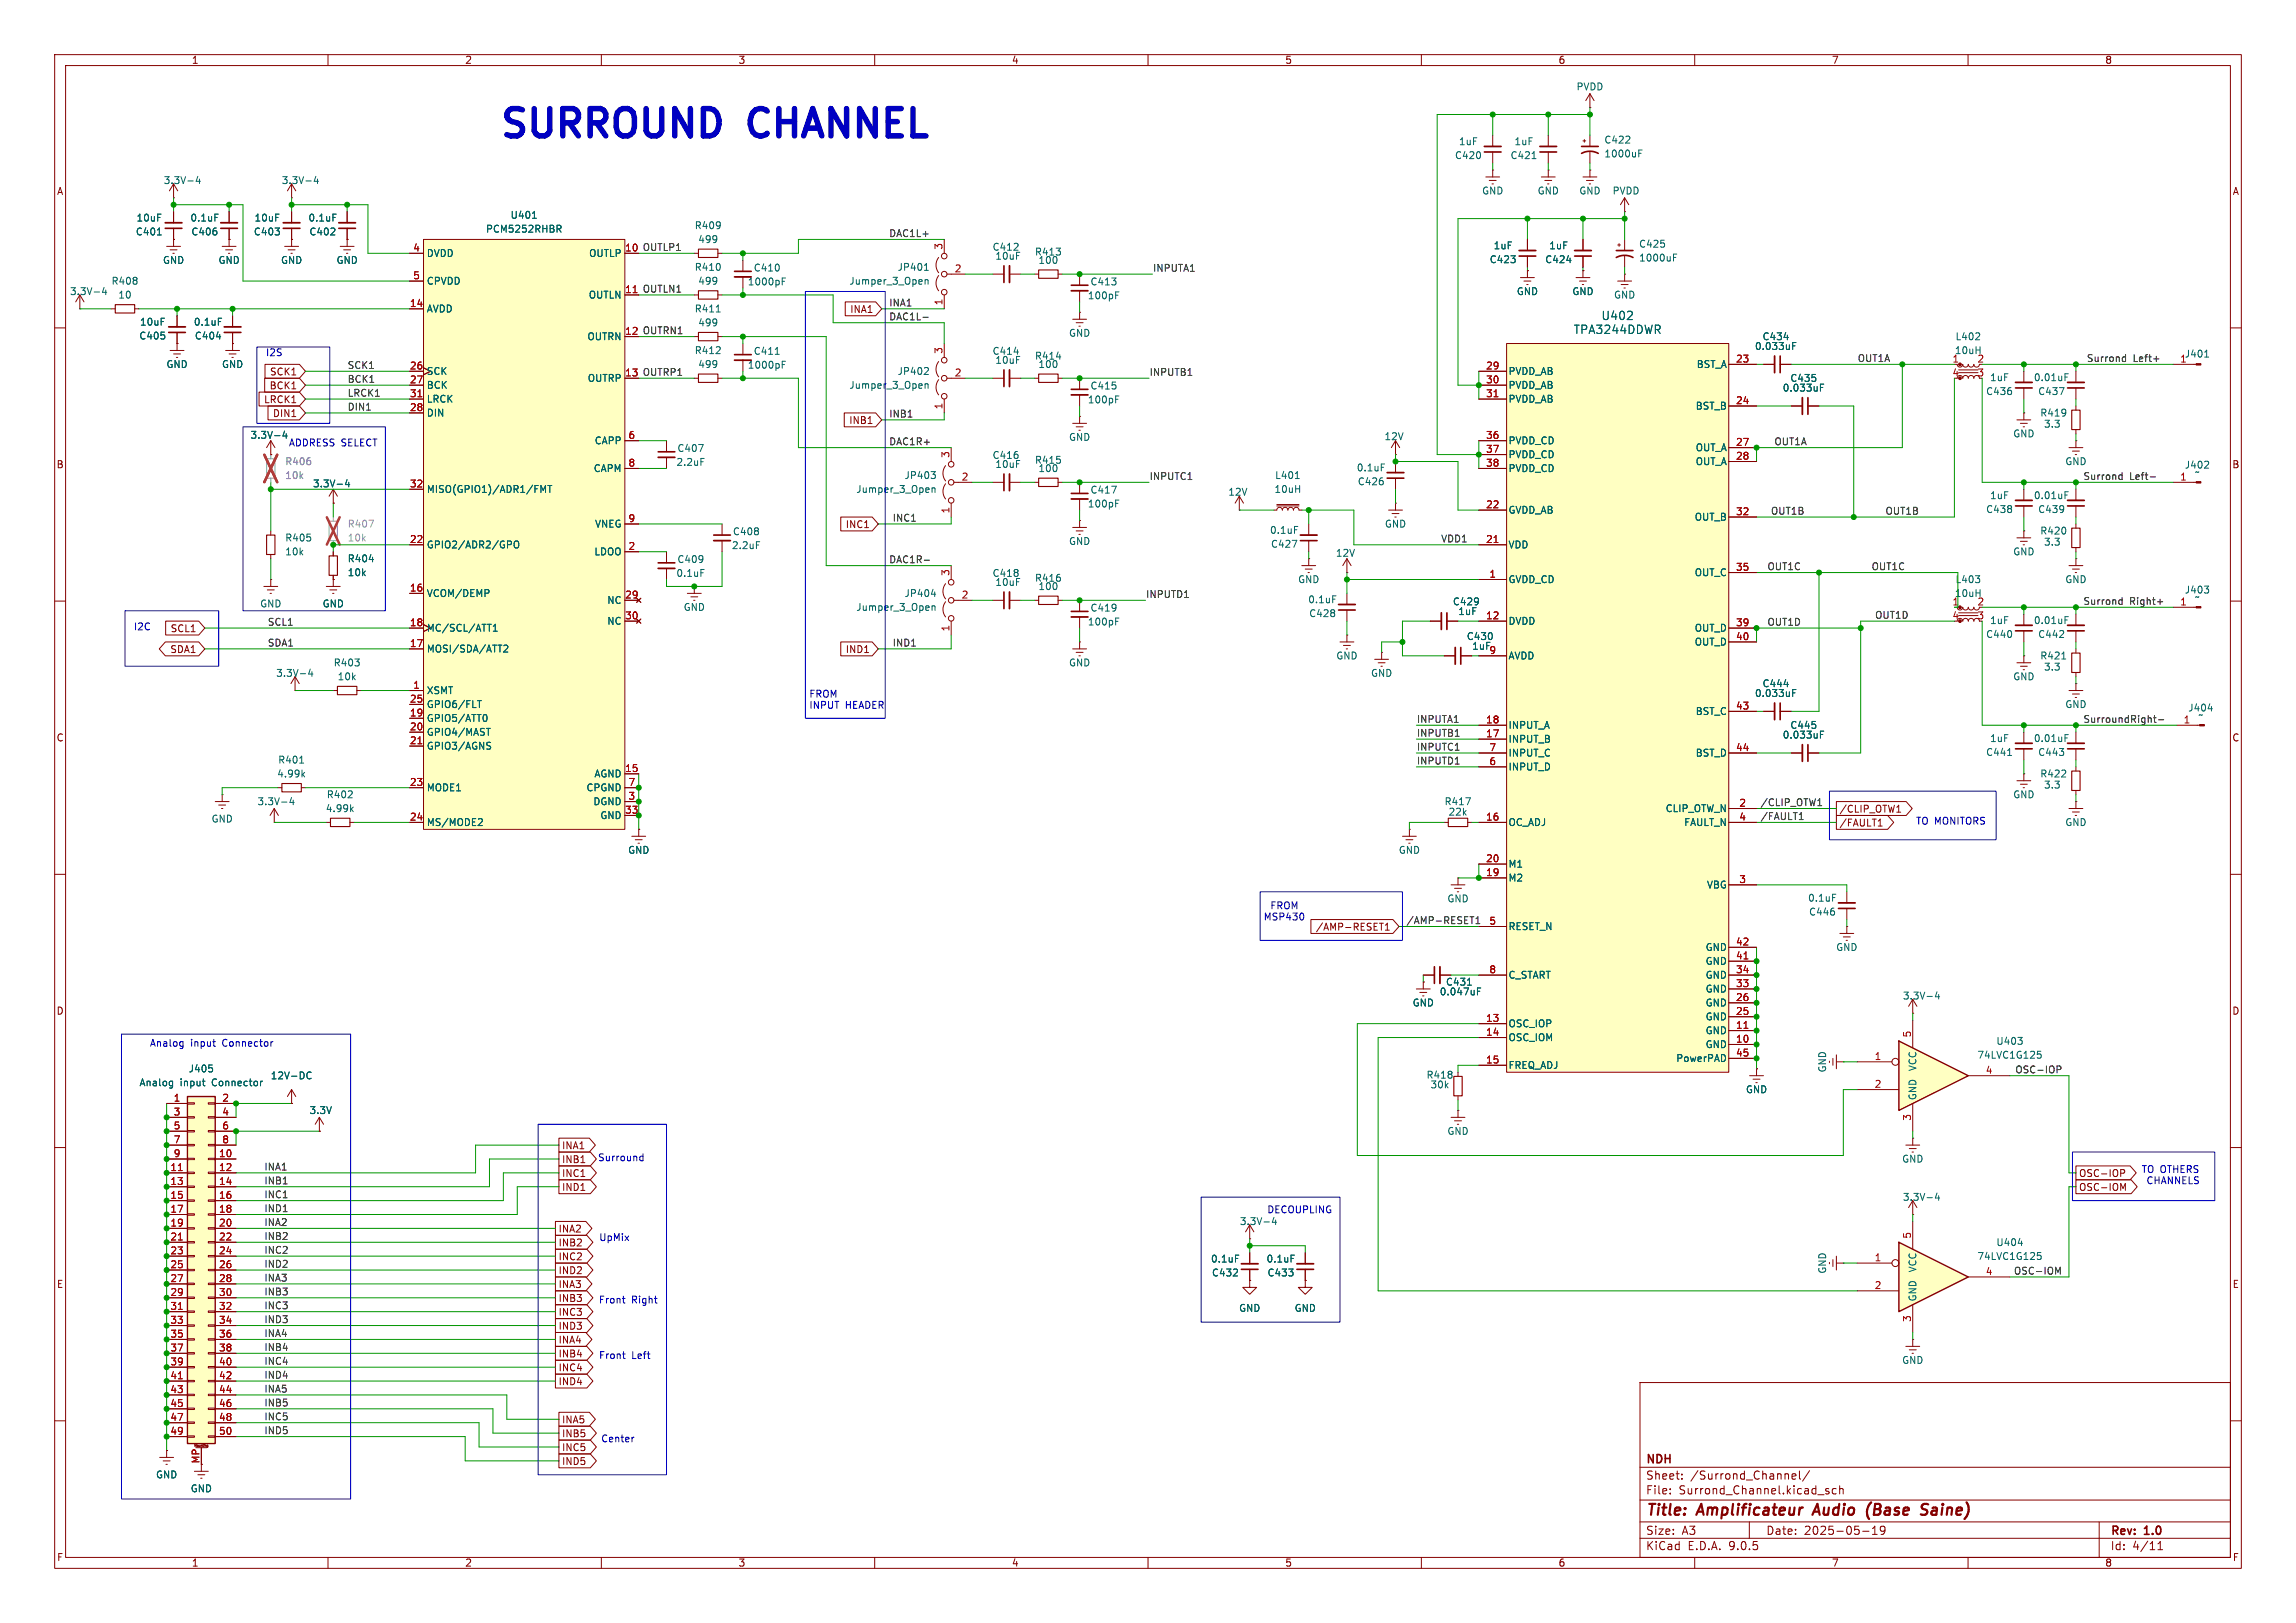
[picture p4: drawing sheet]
<svg xmlns="http://www.w3.org/2000/svg" width="420mm" height="297mm" viewBox="0 0 420 297" stroke-linecap="round" stroke-linejoin="round" font-family="sans-serif">
<defs><g id="words">
<g font-size="7" fill="#0000c2">
<text x="90.8" y="26.6">SURROUND</text>
<text x="137.3" y="26.6">CHANNEL</text>
</g>
<g font-size="2.8" fill="#840000">
<text x="301" y="277.9">Title:</text>
<text x="310.6" y="277.9">Amplificateur</text>
<text x="332.7" y="277.9">Audio</text>
<text x="343.1" y="277.9">(Base</text>
<text x="353.9" y="277.9">Saine)</text>
</g>
<g font-size="2.1" fill="#006464">
<text x="292.9" y="58.8">U402</text>
<text x="287.8" y="61.3">TPA3244DDWR</text>
</g>
<g font-size="2.1" fill="#840000">
<text x="301" y="268.2">NDH</text>
<text x="301" y="273.7">File:</text>
<text x="301" y="271">Sheet:</text>
<text x="307.1" y="273.7">Surrond_Channel.kicad_sch</text>
<text x="309.2" y="271">/Surrond_Channel/</text>
<text x="301" y="281.1">Size:</text>
<text x="307.6" y="281.1">A3</text>
<text x="323" y="281.1">Date:</text>
<text x="330" y="281.1">2025-05-19</text>
<text x="386" y="281.3">Rev:</text>
<text x="392.4" y="281.3">1.0</text>
<text x="301" y="283.9">KiCad</text>
<text x="308.7" y="283.9">E.D.A.</text>
<text x="316.3" y="283.9">9.0.5</text>
<text x="386" y="283.9">Id:</text>
<text x="390.1" y="283.9">4/11</text>
</g>
<g font-size="1.8" fill="#840000">
<text x="35" y="11.9">1</text>
<text x="85" y="11.9">2</text>
<text x="135" y="11.9">3</text>
<text x="185" y="11.9">4</text>
<text x="235" y="11.9">5</text>
<text x="285" y="11.9">6</text>
<text x="335" y="11.9">7</text>
<text x="385" y="11.9">8</text>
<text x="10.3" y="35.9">A</text>
<text x="408.3" y="35.9">A</text>
<text x="155.4" y="57.5">INA1</text>
<text x="49.2" y="71.4">BCK1</text>
<text x="49.3" y="68.9">SCK1</text>
<text x="48.2" y="74">LRCK1</text>
<text x="49.8" y="76.5">DIN1</text>
<text x="155.2" y="77.8">INB1</text>
<text x="10.3" y="85.9">B</text>
<text x="408.2" y="85.9">B</text>
<text x="154.6" y="96.8">INC1</text>
<text x="31.1" y="119.7">SDA1</text>
<text x="31.1" y="115.9">SCL1</text>
<text x="154.6" y="119.7">IND1</text>
<text x="10.3" y="135.9">C</text>
<text x="408.2" y="135.9">C</text>
<text x="336.4" y="148.9">/CLIP_OTW1</text>
<text x="336.4" y="151.4">/FAULT1</text>
<text x="240.6" y="170.5">/AMP-RESET1</text>
<text x="10.3" y="185.9">D</text>
<text x="408.2" y="185.9">D</text>
<text x="102.7" y="213">INB1</text>
<text x="102.7" y="210.5">INA1</text>
<text x="102.7" y="215.6">INC1</text>
<text x="380.2" y="215.6">OSC-IOP</text>
<text x="102.7" y="218.1">IND1</text>
<text x="380.2" y="218.1">OSC-IOM</text>
<text x="102.1" y="225.7">INA2</text>
<text x="102.1" y="228.3">INB2</text>
<text x="102.1" y="233.4">IND2</text>
<text x="102.1" y="230.8">INC2</text>
<text x="10.3" y="235.9">E</text>
<text x="102.1" y="235.9">INA3</text>
<text x="102.1" y="238.4">INB3</text>
<text x="408.3" y="235.9">E</text>
<text x="102.1" y="243.5">IND3</text>
<text x="102.1" y="241">INC3</text>
<text x="102.1" y="251.1">INC4</text>
<text x="102.1" y="248.6">INB4</text>
<text x="102.1" y="246.1">INA4</text>
<text x="102.1" y="253.7">IND4</text>
<text x="102.7" y="260.7">INA5</text>
<text x="102.7" y="263.2">INB5</text>
<text x="36.6" y="267.9" transform="rotate(-90 36.6 267.9)">MP</text>
<text x="102.7" y="265.7">INC5</text>
<text x="102.7" y="268.3">IND5</text>
<text x="10.3" y="285.9">F</text>
<text x="35" y="286.9">1</text>
<text x="85" y="286.9">2</text>
<text x="135" y="286.9">3</text>
<text x="185" y="286.9">4</text>
<text x="235" y="286.9">5</text>
<text x="285" y="286.9">6</text>
<text x="335" y="286.9">7</text>
<text x="385" y="286.9">8</text>
<text x="408.3" y="285.9">F</text>
</g>
<g font-size="1.8" fill="#006464">
<text x="288.3" y="16.7">PVDD</text>
<text x="266.1" y="29.3">C420</text>
<text x="266.8" y="26.8">1uF</text>
<text x="276.2" y="29.3">C421</text>
<text x="276.9" y="26.8">1uF</text>
<text x="293.4" y="26.5">C422</text>
<text x="293.4" y="29">1000uF</text>
<text x="29.9" y="33.9">3.3V-4</text>
<text x="51.4" y="33.9">3.3V-4</text>
<text x="271" y="35.8">GND</text>
<text x="281.2" y="35.8">GND</text>
<text x="288.8" y="35.8">GND</text>
<text x="294.9" y="35.8">PVDD</text>
<text x="24.9" y="40.7">10uF</text>
<text x="34.7" y="40.7">0.1uF</text>
<text x="46.5" y="40.7">10uF</text>
<text x="56.3" y="40.7">0.1uF</text>
<text x="93.3" y="40.2">U401</text>
<text x="24.8" y="43.3">C401</text>
<text x="34.9" y="43.3">C406</text>
<text x="46.3" y="43.3">C403</text>
<text x="56.5" y="43.3">C402</text>
<text x="78" y="47.2">DVDD</text>
<text x="88.8" y="42.8">PCM5252RHBR</text>
<text x="107.7" y="47.2">OUTLP</text>
<text x="127" y="42.1">R409</text>
<text x="127.6" y="44.7">499</text>
<text x="181.5" y="46.1">C412</text>
<text x="182" y="47.7">10uF</text>
<text x="189.2" y="47">R413</text>
<text x="273.1" y="45.8">1uF</text>
<text x="283.3" y="45.8">1uF</text>
<text x="299.7" y="45.5">C425</text>
<text x="20.3" y="52.3">R408</text>
<text x="29.7" y="48.5">GND</text>
<text x="39.9" y="48.5">GND</text>
<text x="51.3" y="48.5">GND</text>
<text x="61.5" y="48.5">GND</text>
<text x="78" y="52.3">CPVDD</text>
<text x="127" y="49.8">R410</text>
<text x="127.6" y="52.3">499</text>
<text x="136.7" y="52.4">1000pF</text>
<text x="137.8" y="49.9">C410</text>
<text x="155.3" y="52.3">Jumper_3_Open</text>
<text x="164.1" y="49.8">JP401</text>
<text x="189.9" y="48.5">100</text>
<text x="199.4" y="52.4">C413</text>
<text x="272.4" y="48.4">C423</text>
<text x="282.6" y="48.4">C424</text>
<text x="299.7" y="48.1">1000uF</text>
<text x="12.7" y="54.2">3.3V-4</text>
<text x="21.5" y="54.8">10</text>
<text x="25.5" y="59.8">10uF</text>
<text x="35.4" y="59.8">0.1uF</text>
<text x="78" y="57.4">AVDD</text>
<text x="107.6" y="54.8">OUTLN</text>
<text x="127" y="57.4">R411</text>
<text x="127.6" y="59.9">499</text>
<text x="198.9" y="55">100pF</text>
<text x="277.4" y="54.2">GND</text>
<text x="287.5" y="54.2">GND</text>
<text x="295.1" y="54.8">GND</text>
<text x="25.4" y="62.3">C405</text>
<text x="35.5" y="62.3">C404</text>
<text x="107.4" y="62.5">OUTRN</text>
<text x="127" y="65">R412</text>
<text x="137.8" y="65.1">C411</text>
<text x="181.5" y="65.1">C414</text>
<text x="195.4" y="61.8">GND</text>
<text x="320.9" y="64.2">0.033uF</text>
<text x="322.3" y="62.5">C434</text>
<text x="357.5" y="65">10uH</text>
<text x="357.6" y="62.5">L402</text>
<text x="399.6" y="65.6">J401</text>
<text x="30.3" y="67.5">GND</text>
<text x="40.5" y="67.5">GND</text>
<text x="78" y="68.8">SCK</text>
<text x="78" y="71.3">BCK</text>
<text x="107.4" y="70.1">OUTRP</text>
<text x="127.6" y="67.5">499</text>
<text x="136.7" y="67.7">1000pF</text>
<text x="155.3" y="71.3">Jumper_3_Open</text>
<text x="164.1" y="68.8">JP402</text>
<text x="182" y="66.8">10uF</text>
<text x="189.2" y="66">R414</text>
<text x="189.9" y="67.5">100</text>
<text x="199.4" y="71.5">C415</text>
<text x="275.8" y="68.8">PVDD_AB</text>
<text x="275.8" y="71.3">PVDD_AB</text>
<text x="310.3" y="67.5">BST_A</text>
<text x="326" y="71.9">0.033uF</text>
<text x="327.4" y="70.1">C435</text>
<text x="363.9" y="70">1uF</text>
<text x="371.9" y="70">0.01uF</text>
<text x="398.7" y="66.4">1</text>
<text x="78" y="73.9">LRCK</text>
<text x="78" y="76.4">DIN</text>
<text x="198.9" y="74">100pF</text>
<text x="275.8" y="73.9">PVDD_AB</text>
<text x="310.1" y="75.2">BST_B</text>
<text x="363.2" y="72.5">C436</text>
<text x="372.7" y="72.5">C437</text>
<text x="373.1" y="76.4">R419</text>
<text x="45.7" y="80.5">3.3V-4</text>
<text x="108.7" y="81.5">CAPP</text>
<text x="123.8" y="82.9">C407</text>
<text x="195.4" y="80.9">GND</text>
<text x="253.2" y="80.7">12V</text>
<text x="275.8" y="81.5">PVDD_CD</text>
<text x="310.1" y="82.8">OUT_A</text>
<text x="368.2" y="80.2">GND</text>
<text x="373.8" y="78.5">3.3</text>
<text x="57.2" y="89.4">3.3V-4</text>
<text x="108.5" y="86.6">CAPM</text>
<text x="123.6" y="85.4">2.2uF</text>
<text x="165.4" y="87.9">JP403</text>
<text x="181.5" y="84.2">C416</text>
<text x="182" y="85.8">10uF</text>
<text x="189.2" y="85.1">R415</text>
<text x="189.9" y="86.6">100</text>
<text x="233.2" y="87.9">L401</text>
<text x="248.1" y="86.5">0.1uF</text>
<text x="248.3" y="89">C426</text>
<text x="275.8" y="84">PVDD_CD</text>
<text x="275.8" y="86.6">PVDD_CD</text>
<text x="310.1" y="85.3">OUT_A</text>
<text x="377.7" y="85.3">GND</text>
<text x="399.6" y="86">J402</text>
<text x="401.4" y="87.2">~</text>
<text x="78" y="90.4">MISO(GPIO1)/ADR1/FMT</text>
<text x="156.5" y="90.4">Jumper_3_Open</text>
<text x="198.9" y="93.1">100pF</text>
<text x="199.4" y="90.5">C417</text>
<text x="224.6" y="90.9">12V</text>
<text x="233" y="90.4">10uH</text>
<text x="275.8" y="94.2">GVDD_AB</text>
<text x="309.9" y="95.5">OUT_B</text>
<text x="363.2" y="94.1">C438</text>
<text x="363.9" y="91.5">1uF</text>
<text x="371.9" y="91.5">0.01uF</text>
<text x="372.7" y="94.1">C439</text>
<text x="52.1" y="99.3">R405</text>
<text x="52.1" y="101.8">10k</text>
<text x="78" y="100.6">GPIO2/ADR2/GPO</text>
<text x="108.6" y="101.8">LDOO</text>
<text x="108.8" y="96.7">VNEG</text>
<text x="133.8" y="100.7">2.2uF</text>
<text x="134" y="98.1">C408</text>
<text x="195.4" y="99.9">GND</text>
<text x="232.2" y="97.9">0.1uF</text>
<text x="232.4" y="100.4">C427</text>
<text x="253.2" y="96.7">GND</text>
<text x="275.8" y="100.6">VDD</text>
<text x="368.2" y="101.8">GND</text>
<text x="373.1" y="98">R420</text>
<text x="373.8" y="100.1">3.3</text>
<text x="63.5" y="103.1">R404</text>
<text x="63.5" y="105.6">10k</text>
<text x="123.6" y="105.8">0.1uF</text>
<text x="123.8" y="103.2">C409</text>
<text x="181.5" y="105.8">C418</text>
<text x="182" y="107.4">10uF</text>
<text x="189.2" y="106.7">R416</text>
<text x="237.4" y="106.9">GND</text>
<text x="244.3" y="102.1">12V</text>
<text x="275.8" y="106.9">GVDD_CD</text>
<text x="309.9" y="105.6">OUT_C</text>
<text x="357.6" y="106.9">L403</text>
<text x="377.7" y="106.9">GND</text>
<text x="47.5" y="111.4">GND</text>
<text x="58.9" y="111.4">GND</text>
<text x="78" y="109.4">VCOM/DEMP</text>
<text x="111" y="110.7">NC</text>
<text x="125" y="112">GND</text>
<text x="156.5" y="112">Jumper_3_Open</text>
<text x="165.4" y="109.4">JP404</text>
<text x="189.9" y="108.2">100</text>
<text x="199.4" y="112.1">C419</text>
<text x="239.2" y="110.6">0.1uF</text>
<text x="239.4" y="113.1">C428</text>
<text x="265.7" y="111">C429</text>
<text x="266.7" y="112.8">1uF</text>
<text x="357.5" y="109.4">10uH</text>
<text x="399.6" y="108.8">J403</text>
<text x="401.4" y="110.1">~</text>
<text x="78" y="115.8">MC/SCL/ATT1</text>
<text x="78" y="119.6">MOSI/SDA/ATT2</text>
<text x="111" y="114.5">NC</text>
<text x="198.9" y="114.7">100pF</text>
<text x="268.2" y="117.3">C430</text>
<text x="269.2" y="119.1">1uF</text>
<text x="272.3" y="119.8">9</text>
<text x="275.8" y="114.5">DVDD</text>
<text x="309.9" y="115.8">OUT_D</text>
<text x="309.9" y="118.3">OUT_D</text>
<text x="363.2" y="116.9">C440</text>
<text x="363.9" y="114.4">1uF</text>
<text x="371.9" y="114.4">0.01uF</text>
<text x="372.7" y="116.9">C442</text>
<text x="50.4" y="124.1">3.3V-4</text>
<text x="60.9" y="122.1">R403</text>
<text x="61.7" y="124.7">10k</text>
<text x="195.4" y="122.1">GND</text>
<text x="244.3" y="120.9">GND</text>
<text x="250.7" y="124.1">GND</text>
<text x="275.8" y="120.9">AVDD</text>
<text x="322.3" y="126">C444</text>
<text x="368.2" y="124.7">GND</text>
<text x="373.1" y="120.9">R421</text>
<text x="373.8" y="122.9">3.3</text>
<text x="78" y="127.2">XSMT</text>
<text x="78" y="129.8">GPIO6/FLT</text>
<text x="310.1" y="131">BST_C</text>
<text x="320.9" y="127.7">0.033uF</text>
<text x="377.7" y="129.8">GND</text>
<text x="400.2" y="130.4">J404</text>
<text x="402" y="131.7">~</text>
<text x="78" y="132.3">GPIO5/ATT0</text>
<text x="78" y="134.8">GPIO4/MAST</text>
<text x="78" y="137.4">GPIO3/AGNS</text>
<text x="275.8" y="133.6">INPUT_A</text>
<text x="275.8" y="136.1">INPUT_B</text>
<text x="326" y="135.4">0.033uF</text>
<text x="327.4" y="133.6">C445</text>
<text x="363.9" y="136">1uF</text>
<text x="371.9" y="136">0.01uF</text>
<text x="50.6" y="142.5">4.99k</text>
<text x="50.8" y="139.9">R401</text>
<text x="108.6" y="142.5">AGND</text>
<text x="275.8" y="138.7">INPUT_C</text>
<text x="275.8" y="141.2">INPUT_D</text>
<text x="310.1" y="138.7">BST_D</text>
<text x="363.2" y="138.5">C441</text>
<text x="372.7" y="138.5">C443</text>
<text x="373.1" y="142.5">R422</text>
<text x="47" y="147.5">3.3V-4</text>
<text x="59.5" y="148.8">4.99k</text>
<text x="59.7" y="146.3">R402</text>
<text x="78" y="145">MODE1</text>
<text x="107.2" y="145">CPGND</text>
<text x="108.4" y="147.5">DGND</text>
<text x="264.1" y="147.5">R417</text>
<text x="264.9" y="149.5">22k</text>
<text x="304.6" y="148.8">CLIP_OTW_N</text>
<text x="368.2" y="146.3">GND</text>
<text x="373.8" y="144.5">3.3</text>
<text x="38.6" y="150.7">GND</text>
<text x="78" y="151.4">MS/MODE2</text>
<text x="109.7" y="150.1">GND</text>
<text x="275.8" y="151.4">OC_ADJ</text>
<text x="308" y="151.4">FAULT_N</text>
<text x="377.7" y="151.4">GND</text>
<text x="114.8" y="156.4">GND</text>
<text x="255.8" y="156.4">GND</text>
<text x="275.8" y="159">M1</text>
<text x="275.8" y="161.5">M2</text>
<text x="264.7" y="165.3">GND</text>
<text x="312.1" y="162.8">VBG</text>
<text x="330.6" y="165.2">0.1uF</text>
<text x="330.8" y="167.7">C446</text>
<text x="275.8" y="170.4">RESET_N</text>
<text x="275.8" y="179.3">C_START</text>
<text x="311.9" y="174.2">GND</text>
<text x="311.9" y="176.8">GND</text>
<text x="311.9" y="179.3">GND</text>
<text x="335.8" y="174.2">GND</text>
<text x="258.3" y="184.4">GND</text>
<text x="263.3" y="182.3">0.047uF</text>
<text x="264.4" y="180.6">C431</text>
<text x="311.9" y="181.8">GND</text>
<text x="311.9" y="184.4">GND</text>
<text x="348" y="183.1">3.3V-4</text>
<text x="275.8" y="188.2">OSC_IOP</text>
<text x="275.8" y="190.7">OSC_IOM</text>
<text x="311.9" y="186.9">GND</text>
<text x="311.9" y="189.5">GND</text>
<text x="311.9" y="192">GND</text>
<text x="365.1" y="191.4">U403</text>
<text x="34.4" y="196.4">J405</text>
<text x="49.4" y="197.7">12V-DC</text>
<text x="260.8" y="197.6">R418</text>
<text x="275.8" y="195.8">FREQ_ADJ</text>
<text x="306.5" y="194.5">PowerPAD</text>
<text x="334.2" y="196.3" transform="rotate(-90 334.2 196.3)">GND</text>
<text x="350.7" y="196.1" transform="rotate(-90 350.7 196.1)">VCC</text>
<text x="361.6" y="193.9">74LVC1G125</text>
<text x="25.4" y="199">Analog</text>
<text x="32.9" y="199">input</text>
<text x="38.9" y="199">Connector</text>
<text x="261.6" y="199.4">30k</text>
<text x="319.3" y="200.3">GND</text>
<text x="350.7" y="201.4" transform="rotate(-90 350.7 201.4)">GND</text>
<text x="56.5" y="204.1">3.3V</text>
<text x="264.7" y="207.9">GND</text>
<text x="347.8" y="213">GND</text>
<text x="348" y="219.9">3.3V-4</text>
<text x="226.7" y="224.4">3.3V-4</text>
<text x="221.4" y="231.2">0.1uF</text>
<text x="221.6" y="233.8">C432</text>
<text x="231.6" y="231.2">0.1uF</text>
<text x="231.8" y="233.8">C433</text>
<text x="334.2" y="233.2" transform="rotate(-90 334.2 233.2)">GND</text>
<text x="350.7" y="232.9" transform="rotate(-90 350.7 232.9)">VCC</text>
<text x="361.6" y="230.8">74LVC1G125</text>
<text x="365.1" y="228.2">U404</text>
<text x="350.7" y="238.3" transform="rotate(-90 350.7 238.3)">GND</text>
<text x="226.6" y="240.3">GND</text>
<text x="236.7" y="240.3">GND</text>
<text x="347.8" y="249.8">GND</text>
<text x="28.4" y="270.7">GND</text>
<text x="34.8" y="273.3">GND</text>
</g>
<g font-size="1.8" fill="#a90000">
<text x="75.5" y="46.1">4</text>
<text x="114.3" y="46.1">10</text>
<text x="172.5" y="45.8" transform="rotate(-90 172.5 45.8)">3</text>
<text x="75.5" y="51.2">5</text>
<text x="114.3" y="53.7">11</text>
<text x="174.6" y="49.9">2</text>
<text x="74.9" y="56.3">14</text>
<text x="172.5" y="56" transform="rotate(-90 172.5 56)">1</text>
<text x="114.3" y="61.3">12</text>
<text x="172.5" y="64.8" transform="rotate(-90 172.5 64.8)">3</text>
<text x="74.9" y="67.7">26</text>
<text x="74.9" y="70.2">27</text>
<text x="114.3" y="69">13</text>
<text x="174.6" y="69">2</text>
<text x="271.7" y="67.7">29</text>
<text x="271.7" y="70.2">30</text>
<text x="317.5" y="66.4">23</text>
<text x="357.1" y="66.4">1</text>
<text x="357.1" y="69">4</text>
<text x="361.6" y="66.4">2</text>
<text x="361.6" y="69">3</text>
<text x="74.9" y="72.8">31</text>
<text x="74.9" y="75.3">28</text>
<text x="172.5" y="75" transform="rotate(-90 172.5 75)">1</text>
<text x="271.7" y="72.8">31</text>
<text x="317.5" y="74">24</text>
<text x="114.9" y="80.4">6</text>
<text x="173.7" y="83.9" transform="rotate(-90 173.7 83.9)">3</text>
<text x="271.7" y="80.4">36</text>
<text x="271.7" y="82.9">37</text>
<text x="317.5" y="81.7">27</text>
<text x="74.9" y="89.3">32</text>
<text x="114.9" y="85.5">8</text>
<text x="175.8" y="88">2</text>
<text x="271.7" y="85.5">38</text>
<text x="317.5" y="84.2">28</text>
<text x="398.7" y="88">1</text>
<text x="114.9" y="95.6">9</text>
<text x="173.7" y="94.1" transform="rotate(-90 173.7 94.1)">1</text>
<text x="271.7" y="93.1">22</text>
<text x="317.5" y="94.4">32</text>
<text x="74.9" y="99.4">22</text>
<text x="114.9" y="100.7">2</text>
<text x="271.7" y="99.4">21</text>
<text x="173.7" y="105.5" transform="rotate(-90 173.7 105.5)">3</text>
<text x="272.3" y="105.8">1</text>
<text x="317.5" y="104.5">35</text>
<text x="74.9" y="108.3">16</text>
<text x="114.3" y="109.6">29</text>
<text x="114.3" y="113.4">30</text>
<text x="175.8" y="109.6">2</text>
<text x="271.7" y="113.4">12</text>
<text x="357.1" y="113.4">4</text>
<text x="361.6" y="110.9">2</text>
<text x="361.6" y="113.4">3</text>
<text x="398.7" y="110.9">1</text>
<text x="74.9" y="114.7">18</text>
<text x="74.9" y="118.5">17</text>
<text x="173.7" y="115.6" transform="rotate(-90 173.7 115.6)">1</text>
<text x="317.5" y="114.7">39</text>
<text x="317.5" y="117.2">40</text>
<text x="74.9" y="128.7">25</text>
<text x="74.9" y="131.2">19</text>
<text x="75.5" y="126.1">1</text>
<text x="317.5" y="129.9">43</text>
<text x="74.9" y="133.7">20</text>
<text x="74.9" y="136.3">21</text>
<text x="271.7" y="132.5">18</text>
<text x="271.7" y="135">17</text>
<text x="272.3" y="137.5">7</text>
<text x="317.5" y="137.5">44</text>
<text x="399.3" y="132.5">1</text>
<text x="74.9" y="143.9">23</text>
<text x="114.3" y="141.4">15</text>
<text x="114.9" y="143.9">7</text>
<text x="272.3" y="140.1">6</text>
<text x="114.3" y="149">33</text>
<text x="114.9" y="146.4">3</text>
<text x="318.1" y="147.7">2</text>
<text x="74.9" y="150.2">24</text>
<text x="271.7" y="150.2">16</text>
<text x="318.1" y="150.2">4</text>
<text x="271.7" y="157.9">20</text>
<text x="271.7" y="160.4">19</text>
<text x="318.1" y="161.7">3</text>
<text x="272.3" y="169.3">5</text>
<text x="317.5" y="173.1">42</text>
<text x="272.3" y="178.2">8</text>
<text x="317.5" y="175.6">41</text>
<text x="317.5" y="178.2">34</text>
<text x="317.5" y="180.7">33</text>
<text x="317.5" y="183.3">26</text>
<text x="317.5" y="185.8">25</text>
<text x="271.7" y="187.1">13</text>
<text x="271.7" y="189.6">14</text>
<text x="317.5" y="188.3">11</text>
<text x="317.5" y="190.9">10</text>
<text x="349.6" y="189.9" transform="rotate(-90 349.6 189.9)">5</text>
<text x="271.7" y="194.7">15</text>
<text x="317.5" y="193.4">45</text>
<text x="342.8" y="194.1">1</text>
<text x="363.1" y="196.6">4</text>
<text x="31.7" y="201.7">1</text>
<text x="40.6" y="201.7">2</text>
<text x="342.8" y="199.1">2</text>
<text x="31.7" y="204.2">3</text>
<text x="31.7" y="206.8">5</text>
<text x="31.7" y="209.3">7</text>
<text x="40.6" y="204.2">4</text>
<text x="40.6" y="206.8">6</text>
<text x="40.6" y="209.3">8</text>
<text x="349.6" y="205.2" transform="rotate(-90 349.6 205.2)">3</text>
<text x="31.1" y="214.4">11</text>
<text x="31.7" y="211.8">9</text>
<text x="40" y="211.8">10</text>
<text x="40" y="214.4">12</text>
<text x="31.1" y="216.9">13</text>
<text x="31.1" y="219.5">15</text>
<text x="31.1" y="222">17</text>
<text x="40" y="216.9">14</text>
<text x="40" y="219.5">16</text>
<text x="40" y="222">18</text>
<text x="31.1" y="224.5">19</text>
<text x="31.1" y="227.1">21</text>
<text x="40" y="224.5">20</text>
<text x="40" y="227.1">22</text>
<text x="349.6" y="226.8" transform="rotate(-90 349.6 226.8)">5</text>
<text x="31.1" y="229.6">23</text>
<text x="31.1" y="232.2">25</text>
<text x="40" y="229.6">24</text>
<text x="40" y="232.2">26</text>
<text x="342.8" y="230.9">1</text>
<text x="363.1" y="233.4">4</text>
<text x="31.1" y="234.7">27</text>
<text x="31.1" y="237.2">29</text>
<text x="31.1" y="239.8">31</text>
<text x="40" y="234.7">28</text>
<text x="40" y="237.2">30</text>
<text x="40" y="239.8">32</text>
<text x="342.8" y="236">2</text>
<text x="31.1" y="242.3">33</text>
<text x="31.1" y="244.9">35</text>
<text x="40" y="242.3">34</text>
<text x="40" y="244.9">36</text>
<text x="349.6" y="242" transform="rotate(-90 349.6 242)">3</text>
<text x="31.1" y="247.4">37</text>
<text x="31.1" y="249.9">39</text>
<text x="40" y="247.4">38</text>
<text x="40" y="249.9">40</text>
<text x="31.1" y="252.5">41</text>
<text x="31.1" y="255">43</text>
<text x="31.1" y="257.6">45</text>
<text x="40" y="252.5">42</text>
<text x="40" y="255">44</text>
<text x="40" y="257.6">46</text>
<text x="31.1" y="260.1">47</text>
<text x="31.1" y="262.6">49</text>
<text x="40" y="260.1">48</text>
<text x="40" y="262.6">50</text>
</g>
<g font-size="1.8" fill="#0f0f0f">
<text x="117.5" y="46">OUTLP1</text>
<text x="162.6" y="43.5">DAC1L+</text>
<text x="117.5" y="53.6">OUTLN1</text>
<text x="210.8" y="49.8">INPUTA1</text>
<text x="162.6" y="58.7">DAC1L-</text>
<text x="162.6" y="56.2">INA1</text>
<text x="117.5" y="61.2">OUTRN1</text>
<text x="63.5" y="67.6">SCK1</text>
<text x="63.5" y="70.1">BCK1</text>
<text x="117.5" y="68.9">OUTRP1</text>
<text x="210.2" y="68.9">INPUTB1</text>
<text x="339.7" y="66.3">OUT1A</text>
<text x="381.6" y="66.3">Surrond</text>
<text x="390.2" y="66.3">Left+</text>
<text x="63.5" y="75.2">DIN1</text>
<text x="63.5" y="72.7">LRCK1</text>
<text x="162.6" y="76.5">INB1</text>
<text x="162.6" y="81.6">DAC1R+</text>
<text x="324.5" y="81.6">OUT1A</text>
<text x="210.2" y="87.9">INPUTC1</text>
<text x="381" y="87.9">Surrond</text>
<text x="389.5" y="87.9">Left-</text>
<text x="163.2" y="95.5">INC1</text>
<text x="323.8" y="94.3">OUT1B</text>
<text x="344.8" y="94.3">OUT1B</text>
<text x="263.5" y="99.3">VDD1</text>
<text x="162.6" y="103.2">DAC1R-</text>
<text x="323.2" y="104.4">OUT1C</text>
<text x="342.3" y="104.4">OUT1C</text>
<text x="209.5" y="109.5">INPUTD1</text>
<text x="342.9" y="113.3">OUT1D</text>
<text x="381" y="110.8">Surrond</text>
<text x="389.5" y="110.8">Right+</text>
<text x="48.9" y="118.4">SDA1</text>
<text x="48.9" y="114.6">SCL1</text>
<text x="163.2" y="118.4">IND1</text>
<text x="323.2" y="114.6">OUT1D</text>
<text x="259.1" y="134.9">INPUTB1</text>
<text x="259.1" y="137.4">INPUTC1</text>
<text x="259.1" y="132.4">INPUTA1</text>
<text x="381" y="132.4">SurroundRight-</text>
<text x="259.1" y="140">INPUTD1</text>
<text x="321.9" y="147.6">/CLIP_OTW1</text>
<text x="321.9" y="150.1">/FAULT1</text>
<text x="257.2" y="169.2">/AMP-RESET1</text>
<text x="368.6" y="196.5">OSC-IOP</text>
<text x="48.3" y="214.3">INA1</text>
<text x="48.3" y="219.4">INC1</text>
<text x="48.3" y="221.9">IND1</text>
<text x="48.3" y="216.8">INB1</text>
<text x="48.3" y="224.4">INA2</text>
<text x="48.3" y="227">INB2</text>
<text x="48.3" y="229.5">INC2</text>
<text x="48.3" y="232.1">IND2</text>
<text x="368.3" y="233.3">OSC-IOM</text>
<text x="48.3" y="234.6">INA3</text>
<text x="48.3" y="239.7">INC3</text>
<text x="48.3" y="237.1">INB3</text>
<text x="48.3" y="244.8">INA4</text>
<text x="48.3" y="242.2">IND3</text>
<text x="48.3" y="249.8">INC4</text>
<text x="48.3" y="247.3">INB4</text>
<text x="48.3" y="254.9">INA5</text>
<text x="48.3" y="252.4">IND4</text>
<text x="48.3" y="257.5">INB5</text>
<text x="48.3" y="262.5">IND5</text>
<text x="48.3" y="260">INC5</text>
</g>
<g font-size="1.8" fill="#0000c2">
<text x="48.6" y="65.4">I2S</text>
<text x="52.8" y="81.9">ADDRESS SELECT</text>
<text x="24.4" y="115.5">I2C</text>
<text x="148" y="127.9">FROM</text>
<text x="148" y="129.9">INPUT</text>
<text x="154.6" y="129.9">HEADER</text>
<text x="350.4" y="151.1">TO MONITORS</text>
<text x="232.3" y="166.6">FROM</text>
<text x="231.1" y="168.6">MSP430</text>
<text x="27.3" y="191.7">Analog</text>
<text x="34.8" y="191.7">input</text>
<text x="40.8" y="191.7">Connector</text>
<text x="109.3" y="212.7">Surround</text>
<text x="391.7" y="214.9">TO OTHERS</text>
<text x="392.5" y="216.9">CHANNELS</text>
<text x="109.5" y="227.3">UpMix</text>
<text x="231.7" y="222.2">DECOUPLING</text>
<text x="109.5" y="238.7">Front</text>
<text x="115.5" y="238.7">Right</text>
<text x="109.5" y="248.9">Front</text>
<text x="115.6" y="248.9">Left</text>
<text x="109.9" y="264.1">Center</text>
</g>
<g font-size="1.8" fill="#989898">
<text x="52.1" y="85.3">R406</text>
<text x="52.1" y="87.9">10k</text>
<text x="63.5" y="96.7">R407</text>
<text x="63.5" y="99.3">10k</text>
</g>
<text font-size="1.8" fill="#009600" x="357.1" y="110.9">1</text>
<text font-size=".5" fill="#840000" x="35.4" y="265">Mounting</text>
</g></defs>
<g fill="none" stroke="#840000" stroke-width=".18">
<path d="M10 10h400v277h-400zM12 12h396v273h-396zM60 10v2M110 10v2M160 10v2M210 10v2M260 10v2M310 10v2M360 10v2M10 60h2M408 60h2M49.5 97.2v.7"/>
<path d="M10 110h2M49.5 101.5v.7M408 110h2M10 160h2M408 160h2M320 196.9h2.6M320.7 197.5h1.2M321.2 198.1h.2M321.3 195.6h.1M321.3 195.6v1.3M10 210h2M408 210h2"/>
<path d="M300 253h108v32h-108zM10 260h2M300 278.5h108M300 274.5h108M300 268.5h108M305.5 273.2v.2M305.5 272.5v.1M307.7 270.5v.2M307.7 269.8v.1M320 278.5v3M327.8 270.2l.7-.2-.1-.2-.4-.1-.2 .2 .1 .7h.5M329.2 269.2v1.3l.2 .2"/>
<path d="M331 269.1l-1.3 1.9M334.5 272.5l-.3-.1-.3 .2 .1 .2 .5 .2v.3h-.6M335.9 272.5l-.5-.1-.2 .3v.4l.1 .2h.6M336.5 272.5l.2-.1 .4 .1 .1 .9M336.5 271.9v1.5M342.5 279.7l.4-.4v1.5M344 279.4l-.1 .5 .2 .2 .4 .1 .3-.3M344.7 279.4a.99 .99 0 0 1-.3 1.4h-.3M384 278.5v6.5M408 260h2M60 285v2M110 285v2"/>
<path d="M160 285v2M210 285v2M260 285v2M300 281.5h108M310 285v2M340.7 280.2h1.2M342.5 280.8h.9M360 285v2M394.7 283.6h.9M394.7 282.5l.5-.4v1.5"/>
</g>
<path d="M329.6 275.9h.2M332.4 275.2l-.9 2M341.6 277.4l.3 .6M342.3 274.9l-.5 .6-.3 .8M351.7 276.1l.5 .2a.49 .49 0 0 1 .4 .5 .49 .49 0 0 1-.5 .4h-.5M351.8 275.3l.2-.1 .7 .1" fill="none" stroke="#840000" stroke-width=".4"/>
<path d="M48.8 97.9h1.5v3.6h-1.5z" fill="none" stroke="#840000" stroke-width=".2"/>
<path d="M77.5 43.8h36.8v108h-36.8z" fill="#ffffc2"/>
<g fill="none" stroke="#840000" stroke-width=".18">
<path d="M53.3 36.2h.1M53.3 33.7l-.7 1.2M53.3 33.7l.8 1.2M53.3 33.7v2.5M63.5 38.7v2.1M63.5 41.8v2M74.9 46.4h2.6M74.9 51.4h2.6M74.9 56.5h2.6M77.5 43.8h36.8v108h-36.8zM114.3 46.4h2.5M114.3 54h2.5"/>
<path d="M127 46.4h.8M127 54h.8M131.3 46.4h.8M131.3 54h.8M135.9 47.6v2.1M135.9 50.7v2M181.6 50.2h2M184.7 50.2h2M189.2 50.2h.8M193.5 50.2h.8M197.5 50.2v2M197.5 53.2v2"/>
<path d="M74.9 67.9h2.6M74.9 70.5h2.6M74.9 73h2.6M74.9 75.6h2.6M114.3 61.6h2.5M114.3 69.2h2.5M127 61.6h.8M127 69.2h.8M131.3 61.6h.8M131.3 69.2h.8M135.9 62.9v2M135.9 65.9v2"/>
<path d="M181.6 69.2h2M184.7 69.2h2M189.2 69.2h.8M193.5 69.2h.8M196.2 77.5h2.6M196.8 78.1h1.3M197.4 78.7h.2M197.5 76.2h.1M197.5 69.2v2M197.5 72.3v2M197.5 76.2v1.3M368.9 76.8h2.6"/>
<path d="M369.6 77.5h1.2M370.1 78.1h.2M370.2 75.6h.1M370.2 67.9v2.1M370.2 71v2M370.2 75.6v1.2M379.7 67.9v2.1M379.7 71v2M379.7 74.3v.8M379.7 78.6v.8M397.5 66.7h4.2M61 92.1h.1"/>
<path d="M61 89.5l-.8 1.3M61 89.5l.7 1.3M61 89.5v2.6M74.9 89.5h2.6M74.9 99.7h2.6M114.3 80.6h2.5M114.3 85.7h2.5M114.3 95.9h2.5M368.9 98.4h2.6M369.6 99.1h1.2M370.1 99.7h.2M370.2 97.2h.1"/>
<path d="M370.2 89.5v2.1M370.2 92.6v2M370.2 97.2v1.2M378.5 81.9h2.5M379.1 82.6h1.3M379.6 83.2h.3M379.7 80.6h.1M379.7 80.6v1.3M379.7 89.5v2.1M379.7 92.6v2M379.7 95.9v.7M397.5 88.3h4.2"/>
<path d="M74.9 108.6h2.6M74.9 114.9h2.6M74.9 118.7h2.6M77.5 114.3l1.2 .6-1.2 .7M114.3 101h2.5M114.3 109.9h2.5M114.3 113.7h2.5M116.5 109.5l.7 .7M116.5 113.3l.7 .7M117.2 109.5l-.7 .7M117.2 113.3l-.7 .7M370.2 112.4v2"/>
<path d="M370.2 115.4v2.1M378.5 103.5h2.5M379.1 104.1h1.3M379.6 104.8h.3M379.7 102.2h.1M379.7 100.2v.8M379.7 102.2v1.3M379.7 112.4v2M379.7 115.4v2.1M379.7 118.7v.8M61 126.4h.7M65.3 126.4h.7"/>
<path d="M74.9 126.4h2.6M74.9 128.9h2.6M74.9 131.4h2.6M74.9 134h2.6M74.9 136.5h2.6M368.9 121.3h2.6M369.6 121.9h1.2M370.1 122.6h.2M370.2 120h.1M370.2 120v1.3M379.7 123.1v.7M74.9 144.1h2.6"/>
<path d="M74.9 150.5h2.6M114.3 144.1h2.5M114.3 141.6h2.5M114.3 146.7h2.5M114.3 149.2h2.5M115.6 153h2.5M116.2 153.7h1.3M116.7 154.3h.3M116.8 151.8h.1M116.8 151.8v1.2M378.5 148h2.5M379.1 148.6h1.3"/>
<path d="M379.6 149.2h.3M379.7 146.7h.1M379.7 146.7v1.3M228.6 226.7h.1M228.6 224.2v2.5M228.6 229.2v2.1M228.6 232.3v2M228.6 224.2l-.8 1.2M228.6 224.2l.8 1.2M238.8 234.3v1.3h1.2l-1.2 1.3-1.3-1.3h1.3M238.8 234.3h.1M238.8 229.2v2.1"/>
<path d="M238.8 232.3v2M35.6 269.2h2.5M36.2 269.9h1.3M36.7 270.5h.3M36.8 268v1.2"/>
</g>
<path d="M115.8 53.6h.7M76.4 72.6h.8M76.4 136.1h.8" fill="none" stroke="#a90000" stroke-width=".18"/>
<g fill="none" stroke="#006464" stroke-width=".18">
<path d="M57.8 32.3l-.3 .9h.8M58.1 32.8v.8M60.9 39.2h.6M97.4 39.9h.7M101.9 41.2h.5l.2 .3-.1 .3-.6 .1M102.2 41.9l.4 .6M131 57.1h.7M143.1 51.5h.4M143.1 50.9h.6M204.1 54h.4M204.1 53.4h.6M141.8 64.8h.7"/>
<path d="M143.1 66.7h.4M143.1 66.1h.6M185.5 64.4h.8M193.3 65.3h.7M204.1 73.1h.4M204.1 72.5h.6M376.7 70.9h.9l-.6 1.3M377.7 69h.5M377.7 68.4h.6M403.3 65.3h.7M63.5 87.8l-.3 .9h.8M63.8 88.3v.8"/>
<path d="M94.2 99.1l.1-.1a.43 .43 0 0 1 .6 .4v.5a.42 .42 0 0 1-.4 .4 .42 .42 0 0 1-.5-.4v-.5zM98.9 88.8l.5 1 .4-1v1.3M100.2 88.8h.7M100.6 88.8v1.3M377.7 90.6h.5M377.7 90h.6M403.9 84.5l.1 .1v.3l-.8 .8h.8M89.1 114.2h.8M89.4 108v.4M90.2 115.5h.8M90.2 114.6l.4-.4v1.3M92.2 118.2l.5-.1 .2 .3-.8 .9h.8"/>
<path d="M377.7 113.5h.5M377.7 112.8h.6M87.3 128.2h.8M87.7 128.2v1.3M88.7 130.8a.68 .68 0 0 1 .4 .6 .68 .68 0 0 1-.4 .6M89 133.3h.7M89.3 136.4l.3 .2 .2 .3-.3 .2h-.3M89.3 135.8l.5 .1M377.1 120.6h.8M87.7 149.8l.4 .1 .1 .3-.7 .9h.7M226 229.7h.6M233 222.8l-.3 .9h.8"/>
<path d="M233.3 223.3v.8M236.2 229.7h.6"/>
</g>
<path d="M127.8 45.6h3.5v1.5h-3.5zM127.8 53.2h3.5v1.5h-3.5zM190 49.4h3.5v1.5h-3.5zM127.8 60.8h3.5v1.6h-3.5zM127.8 68.5h3.5v1.5h-3.5zM190 68.5h3.5v1.5h-3.5zM379 75.1h1.5v3.5h-1.5zM379 96.6h1.5v3.6h-1.5zM379 119.5h1.5v3.6h-1.5zM61.7 125.6h3.6v1.5h-3.6z" fill="none" stroke="#840000" stroke-width=".2"/>
<g fill="none" stroke="#840000" stroke-width=".3">
<path d="M62 41.8h3M134.4 49.7h3M183.6 48.6v3.1M196 52.2h3M134.4 64.9h3M183.6 67.7v3M196 71.2h3M368.7 71h3M378.2 71h3.1M368.7 92.6h3M378.2 92.6h3.1M368.7 115.4h3"/>
<path d="M378.2 115.4h3.1M227.1 232.3h3M237.2 232.3h3.1"/>
</g>
<g fill="none" stroke="#840000" stroke-width=".33">
<path d="M62 40.8h3M134.4 50.7h3M184.7 48.6v3.1M196 53.2h3M134.4 65.9h3M184.7 67.7v3M196 72.3h3M368.7 70h3M378.2 70h3.1M368.7 91.6h3M378.2 91.6h3.1M368.7 114.4h3"/>
<path d="M378.2 114.4h3.1M227.1 231.3h3M237.2 231.3h3.1"/>
</g>
<path d="M60.2 95.4h1.5v3.5h-1.5z" fill="none" stroke="#a1a1a1" stroke-width=".2"/>
<path d="M61 94.6v.8M61 98.9v.8" fill="none" stroke="#a1a1a1" stroke-width=".18"/>
<path d="M67.5 95.2h.8l-.5 1.3" fill="none" stroke="#989898" stroke-width=".18"/>
<path d="M59.8 94.7l2.3 5M62.1 94.7l-2.3 5" fill="none" stroke="#e12e31" stroke-width=".46"/>
<g fill="#840000" stroke="#840000" stroke-width=".18">
<path d="M401.7 88.1h.9v.3h-.9z"/>
<path d="M401.7 66.5h.9v.3h-.9z"/>
</g>
<path d="M275.6 62.9h40.6v133.3h-40.6z" fill="#ffffc2"/>
<g fill="none" stroke="#840000" stroke-width=".18">
<path d="M53.3 38.7v2.1M52.1 45.1h2.5M52.7 45.7h1.3M53.2 46.4h.3M53.3 43.8h.1M53.3 41.8v3.3M62.2 45.1h2.6M62.9 45.7h1.2M63.4 46.4h.2M63.5 43.8h.1M63.5 43.8v1.3M171.7 47.1a2.26 2.26 0 0 0 0 2.8"/>
<path d="M171.7 50.4a2.26 2.26 0 0 0 0 2.8M172.7 43.8v2.6M172.7 54v2.5M173.2 50.2h3.3M196.2 58.4h2.6M196.8 59.1h1.3M197.4 59.7h.2M197.5 57.2h.1M197.5 57.2v1.2M171.7 66.2a2.26 2.26 0 0 0 0 2.8M171.7 69.5a2.26 2.26 0 0 0 0 2.8M172.7 62.9v2.5"/>
<path d="M172.7 73v2.6M173.2 69.2h3.3M270.5 67.9h5.1M270.5 70.5h5.1M270.5 73h5.1M275.6 62.9h40.6v133.3h-40.6zM316.2 66.7h5.1M316.2 74.3h5.1M173 85.2a2.26 2.26 0 0 0 0 2.8M173 88.5a2.26 2.26 0 0 0 0 2.8M174 81.9v2.6M174 92.1v2.5"/>
<path d="M174.5 88.3h3.3M181.6 88.3h2M184.7 88.3h2M189.2 88.3h.8M193.5 88.3h.8M196.2 96.5h2.6M196.8 97.2h1.3M197.4 97.8h.2M197.5 95.3h.1M197.5 88.3v2M197.5 91.3v2M197.5 95.3v1.2"/>
<path d="M255.3 83.2h.1M255.3 80.6l-.8 1.3M255.3 80.6l.7 1.3M255.3 80.6v2.6M270.5 80.6h5.1M270.5 83.2h5.1M270.5 85.7h5.1M270.5 93.3h5.1M270.5 99.7h5.1M316.2 81.9h5.1M316.2 84.5h5.1M316.2 94.6h5.1"/>
<path d="M181.6 109.9h2M184.7 109.9h2M189.2 109.9h.8M193.5 109.9h.8M196.2 118.7h2.6M196.8 119.4h1.3M197.5 117.5h.1M197.5 109.9v2M197.5 112.9v2M197.5 117.5v1.2M270.5 106h5.1M270.5 113.7h5.1"/>
<path d="M316.2 104.8h5.1M316.2 114.9h5.1M316.2 117.5h5.1M197.4 120h.2M270.5 120h5.1M270.5 132.7h5.1M270.5 135.3h5.1M270.5 137.8h5.1M316.2 137.8h5.1M316.2 130.2h5.1M270.5 140.3h5.1M270.5 150.5h5.1"/>
<path d="M270.5 158.1h5.1M316.2 150.5h5.1M316.2 148h5.1M270.5 160.7h5.1M270.5 169.5h5.1M270.5 178.4h5.1M316.2 178.4h5.1M316.2 161.9h5.1M316.2 173.4h5.1M316.2 175.9h5.1M336.5 170.8h2.6M337.2 171.5h1.3"/>
<path d="M337.7 172.1h.2M337.8 169.5h.1M337.8 163.2v2M337.8 166.2v2.1M337.8 169.5v1.3M53.3 199.4l-.7 1.3M53.3 199.4l.8 1.3M53.3 199.4v2.5M270.5 187.3h5.1M270.5 189.9h5.1M270.5 194.9h5.1M316.2 181h5.1"/>
<path d="M316.2 183.5h5.1M316.2 186.1h5.1M316.2 188.6h5.1M316.2 191.1h5.1M316.2 193.7h5.1M335.3 193.7v1.2M335.9 194.3h1.3M335.9 193v2.6M337.2 194.3h.1M349.9 185.4h.1M349.9 182.9l-.8 1.3M349.9 182.9l.7 1.3"/>
<path d="M349.9 182.9v2.5M53.3 201.9h.1M29.2 266.7h2.5M29.8 267.3h1.3M30.4 268h.2M30.5 265.4h.1M30.5 265.4v1.3"/>
<circle cx="172.7" cy="53.5" r=".51"/>
<circle cx="172.7" cy="46.9" r=".51"/>
<circle cx="172.7" cy="50.2" r=".51"/>
<circle cx="172.7" cy="72.5" r=".51"/>
<circle cx="172.7" cy="69.2" r=".51"/>
<circle cx="172.7" cy="65.9" r=".51"/>
<circle cx="174" cy="91.6" r=".51"/>
<circle cx="174" cy="85" r=".51"/>
<circle cx="174" cy="88.3" r=".51"/>
</g>
<path d="M273.3 72.6h.7M273.3 99.3h.7M319 175.5h.7M319 188.2h.7" fill="none" stroke="#a90000" stroke-width=".18"/>
<g fill="none" stroke="#006464" stroke-width=".18">
<path d="M169.1 49.5h.7M169.2 51.2v.8M169.2 51.3l.2-.1h.3l.1 .8M169.3 48.4l.2-.2v1.3M297.7 58.5h.9M298.5 57.1v.5M169.2 70.2v.9M169.2 70.3l.2-.1 .3 .1 .1 .8M169.6 67.3l.2 .2v.3l-.8 .7h.8M170.3 86.3h.8l-.4 .5M170.5 89.3v.8M170.5 89.4l.2-.1h.3v.8"/>
<path d="M170.9 86.8l.2 .2v.3l-.2 .3M203.4 89h.8l-.5 1.2M204.1 92.1h.4M204.1 91.5h.6M204.1 113.7h.4M204.1 113.1h.6M335.2 163.6h.6M56.2 197.2l.3 .2 .4-.1M56.9 196.3l-.4-.1-.3 .1M354.3 181.5l-.3 .9h.8M354.6 182v.8"/>
</g>
<path d="M51.8 41.8h3.1M183.6 86.7v3.1M196 90.3h3M183.6 108.3v3.1M196 111.9h3M336.3 166.2h3" fill="none" stroke="#840000" stroke-width=".3"/>
<path d="M51.8 40.8h3.1M184.7 86.7v3.1M196 91.3h3M184.7 108.3v3.1M196 112.9h3M336.3 165.2h3" fill="none" stroke="#840000" stroke-width=".33"/>
<path d="M190 87.5h3.5v1.5h-3.5zM190 109.1h3.5v1.5h-3.5z" fill="none" stroke="#840000" stroke-width=".2"/>
<path d="M34.3 200.7h5.1v63.5h-5.1z" fill="#ffffc2"/>
<path d="M34.3 200.7h5.1v63.5h-5.1z" fill="none" stroke="#840000" stroke-width=".25"/>
<g fill="none" stroke="#840000" stroke-width=".18">
<path d="M271.8 32.4h2.5M272.4 33h1.3M272.9 33.7h.3M273 31.1h.1M273 24.8v2M273 27.8v2M273 31.1v1.3M297.2 38.7h.1M297.2 36.2l-.8 1.3M297.2 36.2l.7 1.3M297.2 36.2v2.5M278.1 50.8h2.6"/>
<path d="M278.8 51.4h1.2M279.3 52.1h.2M279.4 49.5h.1M279.4 43.8v2M279.4 46.9v2M279.4 49.5v1.3M295.9 44.8h.5M296.2 44.6v.5M297.2 43.8v2M297.2 46.9v2M358 66.7l.2 .3 .3 .2 .4-.2 .1-.3 .1 .3 .4 .2 .4-.1 .1-.4 .4 .5 .4-.1 .3-.4 .1 .4 .5 .1 .3-.2 .1-.3M358 69.2l.2-.3 .3-.2 .4 .2 .1 .3 .1-.3 .3-.2 .5 .1 .1 .4 .3-.4 .4-.1 .4 .5 .1-.4 .5-.1 .3 .2 .1 .3"/>
<path d="M358.3 67.7h3.5M358.3 68.2h3.5M49.5 83.2h.1M49.5 80.6v2.6M49.5 80.6l-.7 1.3M49.5 80.6l.8 1.3M48.3 107.3h2.5M48.9 108h1.3M49.4 108.6h.3M49.5 106h.1M49.5 106v1.3M59.7 107.3h2.5"/>
<path d="M60.3 108h1.3M60.8 108.6h.3M61 106h.1M61 101v.7M61 105.3v2M173 106.8a2.26 2.26 0 0 0 0 2.8M173 110.1a2.26 2.26 0 0 0 0 2.8M174 103.5v2.5M174 113.7v2.5M174.5 109.9h3.3M358 111.1l.2 .4 .3 .1 .4-.1 .1-.4 .1 .4 .4 .1 .4-.1 .1-.4 .4 .5 .4-.1 .3-.4 .1 .4 .5 .1 .3-.2 .1-.3M358 113.7l.2-.4 .3-.1 .4 .1 .1 .4 .1-.4 .3-.1 .5 .1 .1 .4 .3-.4 .4-.1 .4 .5 .1-.4 .5-.1 .3 .1 .1 .4"/>
<path d="M358.3 112.1h3.5M358.3 112.6h3.5M397.5 111.1h4.2M370.2 134v2M370.2 137v2.1M378.5 126.4h2.5M379.1 127h1.3M379.6 127.6h.3M379.7 125.1h.1M379.7 125.1v1.3M39.4 146.7h2.5M40 147.3h1.3"/>
<path d="M40.5 148h.3M40.6 145.4h.1M40.6 145.4v1.3M50.2 150.5h.1M50.2 148l-.8 1.2M50.2 148l.7 1.2M50.2 148v2.5M30.5 201.9h3.8M30.5 204.5h3.8M30.5 207h3.8M30.5 209.6h3.8M30.5 212.1h3.8"/>
<path d="M30.5 214.6h3.8M30.5 217.2h3.8M30.5 219.7h3.8M34.3 201.8h1.3v.3h-1.3zM34.3 204.3h1.3v.3h-1.3zM34.3 206.9h1.3v.2h-1.3zM34.3 209.4h1.3v.3h-1.3zM34.3 212h1.3v.2h-1.3zM34.3 214.5h1.3v.3h-1.3zM34.3 217h1.3v.3h-1.3zM34.3 219.6h1.3v.2h-1.3zM38.1 201.8h1.3v.3h-1.3z"/>
<path d="M38.1 204.3h1.3v.3h-1.3zM38.1 206.9h1.3v.2h-1.3zM38.1 209.4h1.3v.3h-1.3zM38.1 212h1.3v.2h-1.3zM38.1 214.5h1.3v.3h-1.3zM38.1 217h1.3v.3h-1.3zM38.1 219.6h1.3v.2h-1.3zM39.4 201.9h3.8M39.4 204.5h3.8M39.4 207h3.8M39.4 209.6h3.8M39.4 212.1h3.8"/>
<path d="M39.4 214.6h3.8M39.4 217.2h3.8M39.4 219.7h3.8M58.4 207h.1M58.4 204.5l-.7 1.2M58.4 204.5l.8 1.2M58.4 204.5v2.5M30.5 222.2h3.8M30.5 224.8h3.8M30.5 227.3h3.8M30.5 229.9h3.8M30.5 232.4h3.8"/>
<path d="M30.5 234.9h3.8M30.5 237.5h3.8M34.3 222.1h1.3v.3h-1.3zM34.3 224.7h1.3v.2h-1.3zM34.3 227.2h1.3v.3h-1.3zM34.3 229.7h1.3v.3h-1.3zM34.3 232.3h1.3v.2h-1.3zM34.3 234.8h1.3v.3h-1.3zM34.3 237.4h1.3v.2h-1.3zM34.3 239.9h1.3v.3h-1.3zM38.1 222.1h1.3v.3h-1.3zM38.1 224.7h1.3v.2h-1.3z"/>
<path d="M38.1 227.2h1.3v.3h-1.3zM38.1 229.7h1.3v.3h-1.3zM38.1 232.3h1.3v.2h-1.3zM38.1 234.8h1.3v.3h-1.3zM38.1 237.4h1.3v.2h-1.3zM38.1 239.9h1.3v.3h-1.3zM39.4 222.2h3.8M39.4 224.8h3.8M39.4 227.3h3.8M39.4 229.9h3.8M39.4 232.4h3.8M39.4 234.9h3.8"/>
<path d="M39.4 237.5h3.8M30.5 240h3.8M30.5 242.6h3.8M30.5 245.1h3.8M30.5 247.6h3.8M30.5 250.2h3.8M30.5 252.7h3.8M30.5 255.3h3.8M30.5 257.8h3.8M34.3 242.4h1.3v.3h-1.3zM34.3 245h1.3v.2h-1.3zM34.3 247.5h1.3v.3h-1.3z"/>
<path d="M34.3 250.1h1.3v.2h-1.3zM34.3 252.6h1.3v.3h-1.3zM34.3 255.1h1.3v.3h-1.3zM34.3 257.7h1.3v.2h-1.3zM38.1 242.4h1.3v.3h-1.3zM38.1 245h1.3v.2h-1.3zM38.1 247.5h1.3v.3h-1.3zM38.1 250.1h1.3v.2h-1.3zM38.1 252.6h1.3v.3h-1.3zM38.1 255.1h1.3v.3h-1.3zM38.1 257.7h1.3v.2h-1.3zM39.4 240h3.8"/>
<path d="M39.4 242.6h3.8M39.4 245.1h3.8M39.4 247.6h3.8M39.4 250.2h3.8M39.4 252.7h3.8M39.4 255.3h3.8M39.4 257.8h3.8M30.5 260.3h3.8M30.5 262.9h3.8M34.3 260.2h1.3v.3h-1.3zM34.3 262.8h1.3v.2h-1.3zM35.6 264.7v-.4l.2 .3 .1-.3v.4"/>
<path d="M35.8 264.9h2M36.8 264.9v3.1M37.1 264.3v.4M37.3 264.3v.1M37.3 264.4h.1M37.9 264.7h.1M38 264.5l-.1 .2M38 264.5h.1M38 264.8h-.1M38 264.5v.3M38 264.8h.1M38 264.7h.1"/>
<path d="M38.1 260.2h1.3v.3h-1.3zM38.1 262.8h1.3v.2h-1.3zM39.4 260.3h3.8M39.4 262.9h3.8"/>
<circle cx="174" cy="109.9" r=".51"/>
<circle cx="174" cy="106.6" r=".51"/>
<circle cx="174" cy="113.2" r=".51"/>
</g>
<path d="M32.6 214.2h.8M32.6 226.9h.8M32.6 239.6h.8M32.6 252.3h.8" fill="none" stroke="#a90000" stroke-width=".18"/>
<g fill="none" stroke="#006464" stroke-width=".18">
<path d="M306.1 47.1h.4M306.1 46.5h.6M52.1 78.9l-.3 .9h.7M52.4 79.4v.8M361.3 62.2h.8M362.1 61v.4M67.5 102.4h.8M170.4 108.7h.8M170.5 110.9v.8M170.5 111l.2-.1h.3v.8M171 108.3v.9M361.3 105.4h.8l-.4 .4"/>
<path d="M362.1 106v.5M403.2 107.3h.8l-.4 .4M403.9 107.8l.1 .2-.1 .5M367.2 138.2h.8M53.3 145.9l-.3 .9h.8M53.6 146.4v.9M31.2 197.9h.4M31.6 197.9v1l-.3 .2M31.6 198.6l-.4 .1M37 197.9h.5M37.3 198.6l.2 .1M38.2 194.9h.6"/>
<path d="M38.8 195.4l.1 .2-.1 .5M48 197.9l-.3 .2"/>
</g>
<g fill="#840000" stroke="#840000" stroke-width=".18">
<path d="M401.7 111h.9v.3h-.9z"/>
<circle cx="358.5" cy="111.1" r=".25"/>
<circle cx="358.5" cy="113.7" r=".25"/>
<circle cx="358.5" cy="66.7" r=".25"/>
<circle cx="358.5" cy="69.2" r=".25"/>
</g>
<path d="M271.5 27.8h3.1M277.9 46.9h3M295.7 47.1a3.2 3.2 0 0 1 3 0M295.7 45.8h3M368.7 137h3" fill="none" stroke="#840000" stroke-width=".3"/>
<path d="M271.5 26.8h3.1M277.9 45.8h3M368.7 136h3" fill="none" stroke="#840000" stroke-width=".33"/>
<path d="M60.2 101.7h1.5v3.6h-1.5z" fill="none" stroke="#840000" stroke-width=".2"/>
<path d="M48.8 83.9h1.5v3.6h-1.5z" fill="none" stroke="#a1a1a1" stroke-width=".2"/>
<path d="M49.5 83.2v.7M49.5 87.5v.8" fill="none" stroke="#a1a1a1" stroke-width=".18"/>
<path d="M48.4 83.2l2.3 5M50.7 83.2l-2.3 5" fill="none" stroke="#e12e31" stroke-width=".46"/>
<path d="M347.3 190.5l12.7 6.4-12.7 6.3z" fill="#ffffc2"/>
<path d="M347.3 190.5l12.7 6.4-12.7 6.3z" fill="none" stroke="#840000" stroke-width=".25"/>
<g fill="none" stroke="#840000" stroke-width=".18">
<path d="M339.7 194.3h6.4M339.7 199.4h7.6M349.9 186.7v5.1M360 196.9h7.7M348.6 209.6h2.6M349.2 210.2h1.3M349.8 210.8h.2M349.9 208.3h.1M349.9 201.9v5.1M349.9 208.3v1.3"/>
<circle cx="346.7" cy="194.3" r=".63"/>
</g>
<path d="M369.1 189.8h.8l-.4 .5M369.8 190.4v.6M372.7 192.4h.6M372.8 192.9h.3l.3 .2-.1 .4-.5 .2" fill="none" stroke="#006464" stroke-width=".18"/>
<path d="M347.3 227.3l12.7 6.4-12.7 6.3z" fill="#ffffc2"/>
<path d="M347.3 227.3l12.7 6.4-12.7 6.3z" fill="none" stroke="#840000" stroke-width=".25"/>
<g fill="none" stroke="#840000" stroke-width=".18">
<path d="M290.8 19.7h.1M290.8 17.1v2.6M290.8 17.1l-.7 1.3M290.8 17.1l.8 1.3M31.7 36.2h.1M31.7 33.7v2.5M31.7 38.7v2.1M31.7 33.7l-.7 1.2M31.7 33.7l.8 1.2M41.9 38.7v2.1M53.3 38.7v2.1M63.5 38.7v2.1"/>
<path d="M281.9 32.4h2.6M282.6 33h1.2M283.1 33.7h.2M283.2 31.1h.1M283.2 24.8v2M283.2 27.8v2M283.2 31.1v1.3M289.6 25.8h.5M289.6 32.4h2.5M289.8 25.5v.5M290.2 33h1.3M290.7 33.7h.3"/>
<path d="M290.8 31.1h.1M290.8 24.8v2M290.8 27.8v2M290.8 31.1v1.3M14.6 56.5h.1M14.6 54l-.8 1.2M14.6 54l.8 1.2M14.6 54v2.5M20.3 56.5h.8M24.6 56.5h.8M30.5 45.1h2.5M31.1 45.7h1.3"/>
<path d="M31.6 46.4h.3M31.7 43.8h.1M31.7 41.8v3.3M32.4 57.8v2M40.6 45.1h2.6M41.3 45.7h1.2M41.8 46.4h.2M41.9 43.8h.1M41.9 41.8v3.3M42.5 57.8v2M53.3 43.8h.1M53.3 41.8v2"/>
<path d="M63.5 43.8h.1M63.5 41.8v2M74.9 51.4h2.6M74.9 46.4h2.6M74.9 56.5h2.6M114.3 46.4h2.5M114.3 54h2.5M154.6 55.2h5.6l1.1 1.3-1.1 1.3h-5.6zM279.4 49.5h.1M279.4 43.8v2M279.4 46.9v2M288.3 50.8h2.5"/>
<path d="M288.9 51.4h1.3M289.4 52.1h.3M289.6 49.5h.1M289.6 43.8v2M289.6 46.9v2M289.6 49.5v1.3M295.9 51.4h2.5M296.5 52.1h1.3M297.1 52.7h.2M297.2 50.2h.1M297.2 50.2v1.2M31.1 64.1h2.6"/>
<path d="M31.7 64.8h1.3M32.3 65.4h.2M32.4 62.9h.1M32.4 60.8v3.3M41.3 64.1h2.5M41.9 64.8h1.3M42.4 65.4h.3M42.5 62.9h.1M42.5 60.8v3.3M47.4 71.8h7.4l1.1 1.2-1.1 1.3h-7.4zM48.4 69.2h6.4l1.1 1.3-1.1 1.3h-6.4zM48.5 66.7h6.3l1.1 1.2-1.1 1.3h-6.3z"/>
<path d="M49 74.3h5.8l1.1 1.3-1.1 1.2h-5.8zM74.9 67.9h2.6M74.9 70.5h2.6M74.9 73h2.6M74.9 75.6h2.6M114.3 61.6h2.5M114.3 69.2h2.5M154.4 75.6h5.8l1.1 1.2-1.1 1.3h-5.8zM158.8 77.5h.7M270.5 67.9h5.1M270.5 70.5h5.1M270.5 73h5.1"/>
<path d="M316.2 74.3h5.1M316.2 66.7h5.1M322.6 66.7h2M325.6 66.7h2.1M327.7 74.3h2M330.7 74.3h2M49.5 83.2h.1M61 92.1h.1M74.9 89.5h2.6M74.9 99.7h2.6M114.3 80.6h2.5M114.3 85.7h2.5"/>
<path d="M114.3 95.9h2.5M121.9 80.6v2.1M121.9 83.7v2M132.1 95.9v2M132.1 98.9v2.1M153.8 94.6h5.7l1.2 1.3-1.2 1.3h-5.7zM226.7 93.3h.1M226.7 90.8l-.8 1.3M226.7 90.8l.8 1.3M226.7 90.8v2.5M233 93.3h.6l.1-.3 .4-.2 .3 .2 .2 .3 .1-.3 .4-.2 .3 .2 .2 .3 .1-.3 .4-.2 .4 .2 .1 .3 .1-.3 .4-.2 .4 .2 .1 .3h.5M233.6 92.6h4"/>
<path d="M233.6 92.3h4M239.4 95.9v2M239.4 98.9v2.1M254 93.3h2.5M254.6 94h1.3M255.1 94.6h.3M255.3 92.1h.1M255.3 84.5v2M255.3 87.5v2M255.3 92.1v1.2M270.5 93.3h5.1M270.5 99.7h5.1"/>
<path d="M270.5 80.6h5.1M270.5 85.7h5.1M270.5 83.2h5.1M316.2 94.6h5.1M316.2 81.9h5.1M316.2 84.5h5.1M30.2 117.5h6.2l1.1 1.2-1.1 1.3h-6.2l-1.1-1.3zM30.3 113.7h6.1l1.1 1.2-1.1 1.3h-6.1zM61 106h.1M61 101v.7M61 105.3v.7M74.9 108.6h2.6"/>
<path d="M74.9 118.7h2.6M74.9 114.9h2.6M77.5 114.3l1.2 .6-1.2 .7M114.3 109.9h2.5M114.3 113.7h2.5M114.3 101h2.5M116.5 109.5l.7 .7M116.5 113.3l.7 .7M117.2 109.5l-.7 .7M117.2 113.3l-.7 .7M121.9 101v2M121.9 104v2"/>
<path d="M125.7 108.6h2.6M126.4 109.2h1.2M126.9 109.9h.2M127 107.3h.1M127 107.3v1.3M153.8 117.5h5.7l1.2 1.2-1.2 1.3h-5.7zM238.1 103.5h2.6M238.8 104.1h1.2M239.3 104.8h.2M239.4 102.2h.1M239.4 102.2v1.3M245.1 117.5h2.5"/>
<path d="M245.7 118.1h1.3M246.3 118.7h.2M246.4 104.8h.1M246.4 116.2h.1M246.4 102.2l-.8 1.3M246.4 102.2l.7 1.3M246.4 102.2v2.6M246.4 108.6v2M246.4 111.6v2.1M246.4 116.2v1.3M252.7 119.4h.1M252.7 119.4v1.3"/>
<path d="M261.6 113.7h2.1M264.7 113.7h2M270.5 113.7h5.1M270.5 106h5.1M316.2 104.8h5.1M316.2 117.5h5.1M316.2 114.9h5.1M54 126.4h.1M54 123.8l-.8 1.3M54 123.8l.7 1.3M54 123.8v2.6M74.9 126.4h2.6"/>
<path d="M74.9 128.9h2.6M74.9 131.4h2.6M74.9 134h2.6M74.9 136.5h2.6M251.5 120.7h2.5M252.1 121.3h1.3M252.6 121.9h.3M264.2 120h2M267.2 120h2M270.5 137.8h5.1M270.5 132.7h5.1M270.5 120h5.1"/>
<path d="M270.5 135.3h5.1M316.2 130.2h5.1M316.2 137.8h5.1M322.6 130.2h2M325.6 130.2h2.1M327.7 137.8h2M330.7 137.8h2M379.7 134v2M379.7 137v2.1M398.1 132.7h4.3M50.8 144.1h.8M55.1 144.1h.8"/>
<path d="M59.7 150.5h.8M64 150.5h.8M74.9 150.5h2.6M74.9 144.1h2.6M114.3 144.1h2.5M114.3 141.6h2.5M114.3 146.7h2.5M114.3 149.2h2.5M116.8 151.8h.1M256.5 153h2.6M257.2 153.7h1.2M257.7 154.3h.2"/>
<path d="M257.8 151.8h.1M257.8 151.8v1.2M264.2 150.5h.7M268.5 150.5h.7M270.5 150.5h5.1M270.5 140.3h5.1M270.5 158.1h5.1M316.2 150.5h5.1M316.2 148h5.1M335.9 149.2h9.4l1.1 1.3-1.1 1.3h-9.4zM335.9 146.7h12.8l1.1 1.3-1.1 1.2h-12.8zM343.6 151.2h.7"/>
<path d="M343.7 150.2l.2-.3v1.3M347 148.6h.7M347.1 147.7l.2-.3v1.2M368.9 142.9h2.6M369.6 143.5h1.2M370.1 144.1h.2M370.2 141.6h.1M370.2 141.6v1.3M379.7 140.3v.8M379.7 144.7v.7M239.8 168.3h15l1.1 1.2-1.1 1.3h-15zM252.3 168.9h.7"/>
<path d="M252.7 168.9v1.3M253.4 170.2h.7M253.4 169.3l.4-.4v1.3M260.3 179.7h.1M260.3 178.4h2.1M260.3 179.7v1.3M263.4 178.4h2M265.4 161.9h2.6M266.1 162.6h1.2M266.6 163.2h.2M266.7 160.7h.1M266.7 160.7v1.2"/>
<path d="M270.5 178.4h5.1M270.5 160.7h5.1M270.5 169.5h5.1M316.2 178.4h5.1M316.2 161.9h5.1M316.2 173.4h5.1M316.2 175.9h5.1M259.1 181h2.5M259.7 181.6h1.3M260.2 182.2h.3M266.7 196.2v.8M270.5 187.3h5.1"/>
<path d="M270.5 189.9h5.1M270.5 194.9h5.1M316.2 181h5.1M316.2 183.5h5.1M316.2 186.1h5.1M316.2 188.6h5.1M316.2 191.1h5.1M316.2 193.7h5.1M321.3 195.6h.1M30.5 204.5h3.8M30.5 201.9h3.8M30.5 207h3.8"/>
<path d="M30.5 209.6h3.8M30.5 212.1h3.8M30.5 214.6h3.8M30.5 217.2h3.8M30.5 219.7h3.8M39.4 204.5h3.8M39.4 201.9h3.8M39.4 207h3.8M39.4 209.6h3.8M39.4 212.1h3.8M39.4 214.6h3.8M39.4 217.2h3.8"/>
<path d="M39.4 219.7h3.8M53.3 201.9h.1M58.4 207h.1M102.2 210.8h5.8l1.1 1.3-1.1 1.3h-5.8zM102.2 208.3h5.6l1.1 1.3-1.1 1.2h-5.6zM102.2 215.9h5.8l1.1 1.3-1.1 1.2h-5.8zM102.2 213.4h5.8l1.1 1.2-1.1 1.3h-5.8zM106.3 212.8h.7M265.4 204.5h2.6M266.1 205.1h1.2M266.6 205.7h.2M266.7 203.2h.1"/>
<path d="M266.7 200.5v.8M266.7 203.2v1.3M349.9 219.7v2.5M349.9 219.7l-.8 1.3M349.9 219.7l.7 1.3M379.7 213.4h10l1.1 1.2-1.1 1.3h-10zM379.7 215.9h10.1l1.1 1.3-1.1 1.2h-10.1zM387.9 214h.5l.3 .3-.2 .3-.6 .1M388.3 217.5l.5-.9v1.2M30.5 222.2h3.8M30.5 224.8h3.8M30.5 227.3h3.8"/>
<path d="M30.5 229.9h3.8M30.5 232.4h3.8M30.5 234.9h3.8M30.5 237.5h3.8M39.4 222.2h3.8M39.4 224.8h3.8M39.4 227.3h3.8M39.4 229.9h3.8M39.4 232.4h3.8M39.4 234.9h3.8M39.4 237.5h3.8M101.6 226.1h5.7l1.2 1.2-1.2 1.3h-5.7z"/>
<path d="M101.6 223.5h5.6l1.1 1.3-1.1 1.3h-5.6zM101.6 233.7h5.6l1.1 1.2-1.1 1.3h-5.6zM101.6 236.2h5.7l1.2 1.3-1.2 1.3h-5.7zM101.6 231.1h5.7l1.2 1.3-1.2 1.3h-5.7zM101.6 228.6h5.7l1.2 1.3-1.2 1.2h-5.7zM101.6 238.8h5.7l1.2 1.2-1.2 1.3h-5.7zM228.6 234.3v1.3h1.3l-1.3 1.3-1.3-1.3h1.3M228.6 234.3h.1M228.6 229.2v2.1M228.6 232.3v2M238.8 234.3h.1M238.8 229.2v2.1"/>
<path d="M238.8 232.3v2M335.3 230.5v1.3M335.9 231.1h1.3M335.9 229.9v2.5M337.2 231.1h.1M339.7 231.1h6.4M339.7 236.2h7.6M349.9 222.2h.1M349.9 223.5v5.1M349.9 238.8v5M360 233.7h7.7M30.5 247.6h3.8"/>
<path d="M30.5 240h3.8M30.5 242.6h3.8M30.5 245.1h3.8M30.5 250.2h3.8M30.5 252.7h3.8M30.5 255.3h3.8M30.5 257.8h3.8M39.4 247.6h3.8M39.4 240h3.8M39.4 242.6h3.8M39.4 245.1h3.8M39.4 250.2h3.8"/>
<path d="M39.4 252.7h3.8M39.4 255.3h3.8M39.4 257.8h3.8M101.6 248.9h5.7l1.2 1.3-1.2 1.3h-5.7zM101.6 246.4h5.7l1.2 1.2-1.2 1.3h-5.7zM101.6 251.5h5.7l1.2 1.2-1.2 1.3h-5.7zM101.6 243.8h5.6l1.1 1.3-1.1 1.3h-5.6zM101.6 241.3h5.7l1.2 1.3-1.2 1.2h-5.7zM102.2 258.4h5.6l1.1 1.3-1.1 1.3h-5.6zM348.6 246.4h2.6M349.2 247h1.3M349.8 247.6h.2"/>
<path d="M349.9 245.1h.1M349.9 245.1v1.3M30.5 265.4h.1M30.5 260.3h3.8M30.5 262.9h3.8M36.8 264.9v3.1M39.4 260.3h3.8M39.4 262.9h3.8M102.2 261h5.8l1.1 1.3-1.1 1.2h-5.8zM102.2 263.5h5.8l1.1 1.3-1.1 1.3h-5.8zM102.2 266.1h5.8l1.1 1.2-1.1 1.3h-5.8z"/>
<circle cx="346.7" cy="231.1" r=".63"/>
</g>
<g fill="none" stroke="#006464" stroke-width=".18">
<path d="M36.2 32.3l-.3 .9h.8M36.5 32.8v.8M39.3 39.2h.6M60.9 39.2h.6M97.4 39.9h.7M280.2 29h.8M299.8 28.1h.4M299.8 27.5h.6M19 52.6l-.3 .9h.8M19.3 53.1v.8M28.8 43h.7M39.9 58.2h.6"/>
<path d="M101.9 41.2h.5l.2 .3-.1 .3-.6 .1M102.2 41.9l.4 .6M286.6 47.7h.8M297.7 58.5h.9M298.5 57.1v.5M39.6 61.6h.8M52.1 78.9l-.3 .9h.7M52.4 79.4v.8M326.3 61.8h.8M327.9 63.3h.4M327.9 62.7h.6M333 70.9h.4"/>
<path d="M333 70.3h.6M63.5 87.8l-.3 .9h.8M63.8 88.3v.8M94.2 99.1l.1-.1a.43 .43 0 0 1 .6 .4v.5a.42 .42 0 0 1-.4 .4 .42 .42 0 0 1-.5-.4v-.5zM98.9 88.8l.5 1 .4-1v1.3M100.2 88.8h.7M100.6 88.8v1.3M127.8 81.4h.8l-.5 1.2M128.2 83.9h.6M138.4 99.1h.6M236.4 98.9h.8l-.5 1.2M236.8 96.3h.6"/>
<path d="M236.9 87.6h.8M252.7 84.9h.6M67.5 102.4h.8M89.1 114.2h.8M89.4 108v.4M90.2 115.5h.8M90.2 114.6l.4-.4v1.3M92.2 118.2l.5-.1 .2 .3-.8 .9h.8M128.2 104.2h.6M243.8 109h.6M54.8 139.6h.7M56.8 122.4l-.3 .9h.7"/>
<path d="M57.1 122.9v.9M87.3 128.2h.8M87.7 128.2v1.3M88.7 130.8a.68 .68 0 0 1 .4 .6 .68 .68 0 0 1-.4 .6M89 133.3h.7M89.3 136.4l.3 .2 .2 .3-.3 .2h-.3M89.3 135.8l.5 .1M326.3 125.3h.8M327.9 126.8h.4M327.9 126.2h.6M333 134.4h.4M333 133.8h.6"/>
<path d="M377.7 135h.5M377.7 134.4h.6M403.9 129.7h.8M55.4 141.7l.3 .5M55.7 141.3l-.5 .5M64.3 148.1l.3 .4M64.6 147.7l-.5 .5M87.7 149.8l.4 .1 .1 .3-.7 .9h.7M268.1 146h.9l-.6 1.3M31.2 197.9h.4M31.6 197.9v1l-.3 .2M31.6 198.6l-.4 .1"/>
<path d="M37 197.9h.5M37.3 198.6l.2 .1M38.2 194.9h.6M38.8 195.4l.1 .2-.1 .5M48 197.9l-.3 .2M56.2 197.2l.3 .2 .4-.1M56.9 196.3l-.4-.1-.3 .1M268.4 180.3h.8M270.3 181.4h.4M270.3 180.8h.6M354.3 218.3l-.3 .9h.8M354.6 218.8v.9"/>
<path d="M226 229.7h.6M236.2 229.7h.6M369.2 227.5h.8M372.7 229.2h.6M372.8 229.7h.3l.3 .2-.1 .5-.5 .1"/>
</g>
<g fill="none" stroke="#840000" stroke-width=".3">
<path d="M281.7 27.8h3M289.3 28.1a3.2 3.2 0 0 1 3.1 0M289.3 26.8h3.1M30.2 41.8h3.1M40.4 41.8h3M288 46.9h3.1M30.9 60.8h3M41 60.8h3.1M325.6 65.2v3M330.7 72.8v3M120.4 82.7h3M130.6 97.9h3"/>
<path d="M237.9 98.9h3M253.7 87.5h3.1M120.4 103h3M244.9 111.6h3M264.7 112.1v3.1M267.2 118.5v3M325.6 128.7v3M330.7 136.3v3M378.2 137h3.1M262.4 176.9v3.1"/>
</g>
<g fill="none" stroke="#840000" stroke-width=".33">
<path d="M281.7 26.8h3M30.2 40.8h3.1M30.9 59.8h3M40.4 40.8h3M41 59.8h3.1M288 45.8h3.1M324.6 65.2v3M329.7 72.8v3M120.4 83.7h3M130.6 98.9h3M237.9 97.9h3M253.7 86.5h3.1"/>
<path d="M120.4 104h3M244.9 110.6h3M263.7 112.1v3.1M266.2 118.5v3M324.6 128.7v3M329.7 136.3v3M378.2 136h3.1M263.4 176.9v3.1"/>
</g>
<path d="M21.1 55.8h3.5v1.5h-3.5zM51.6 143.4h3.5v1.5h-3.5zM60.5 149.7h3.5v1.6h-3.5zM264.9 149.7h3.6v1.6h-3.6zM379 141.1h1.5v3.6h-1.5zM265.9 197h1.6v3.5h-1.6z" fill="none" stroke="#840000" stroke-width=".2"/>
<path d="M402.4 132.6h.8v.2h-.8z" fill="#840000" stroke="#840000" stroke-width=".18"/>
<g fill="none" stroke="#0f0f0f" stroke-width=".18">
<path d="M168.8 58.1h1M166.1 76.3h.7M217.3 68.7h.7M388.3 66.1h.5M388.3 65.4h.5M388.8 64.9v1.3M394 65.7h.9M217.3 87.8h.7M387.7 87.7h.5M387.7 87h.5M388.2 86.5v1.3M393.3 87.3h1"/>
<path d="M169.1 102.5h.9M216.7 109.3h.7M387.7 110.6h.5M387.7 109.8h.5M388.2 109.3v1.3M394.6 110.1h1M266.2 139.8h.7M266.2 134.7h.7M266.2 137.3h.7M393.9 131.4h.5M394.1 130.9v1.1l.3 .2M394.8 131.7h1"/>
<path d="M329.1 150h.7M329.2 149l.3-.3v1.3M332.5 147.4h.7M332.6 146.5l.3-.3v1.2M268.9 167.8h.7M269.2 167.8v1.2M270 169h.7M270 168.1l.3-.3v1.2M376.3 195.1h.5l.2 .2-.1 .4h-.6M51.8 216.7h.7M376.4 232.8l.5-.9v1.3"/>
</g>
<g fill="none" stroke="#009600" stroke-width=".18">
<path d="M290.8 19.7v5.1M31.7 37.5h12.7v13.9h30.5M31.7 36.2v2.5M41.9 37.5v1.2M53.3 37.5h14v8.9h7.6M53.3 36.2v2.5M63.5 37.5v1.2M273 21v3.8M273 29.8v1.3M283.2 21v3.8M283.2 29.8v1.3M290.8 29.8v1.3"/>
<path d="M290.8 21h-27.9v62.2h7.6M297.2 38.7v5.1M14.6 56.5h5.7M25.4 56.5h49.5M32.4 56.5v1.3M42.5 56.5v1.3M116.8 46.4h10.2M116.8 54h10.2M132.1 54h20.3v5.1h20.3v3.8M135.9 46.4v1.2M135.9 52.7v1.3M161.3 56.5h11.4"/>
<path d="M172.7 43.8h-26.7v2.6h-13.9M176.5 50.2h5.1M186.7 50.2h2.5M194.3 50.2h16.5M197.5 55.2v2M279.4 40v3.8M279.4 48.9v.6M289.6 40v3.8M289.6 48.9v.6M297.2 40h-30.5v30.5h3.8M297.2 48.9v1.3M55.9 67.9h19"/>
<path d="M55.9 75.6h19M55.9 70.5h19M55.9 73h19M116.8 61.6h10.2M116.8 69.2h10.2M132.1 69.2h13.9v12.7h28M132.1 61.6h19v41.9h22.9M135.9 61.6v1.3M135.9 67.9v1.3M172.7 75.6v1.2h-11.4M176.5 69.2h5.1M186.7 69.2h2.5"/>
<path d="M194.3 69.2h15.9M197.5 74.3v1.9M270.5 67.9v5.1M321.3 66.7h1.3M321.3 74.3h6.4M327.7 66.7h29.8M332.7 74.3h6.4v20.3M348 66.7v15.2h-26.7v2.6M357.5 69.2v25.4h-36.2M362.6 66.7h34.9M362.6 69.2v19.1h34.9M370.2 66.7v1.2"/>
<path d="M370.2 73v2.6M379.7 66.7v1.2M379.7 73v1.3M379.7 79.4v1.2M49.5 88.3v8.9M49.5 89.5h25.4M61 92.1v2.5M74.9 99.7h-13.9v1.3M116.8 95.9h15.3M116.8 85.7h5.1M116.8 80.6h5.1M174 94.6v1.3h-13.3"/>
<path d="M177.8 88.3h3.8M186.7 88.3h2.5M194.3 88.3h15.9M197.5 93.3v2M226.7 93.3h6.3M238.1 93.3h9.5v6.4h22.9M239.4 93.3v2.6M255.3 83.2v1.3h11.4v8.8h3.8M255.3 89.5v2.6M270.5 80.6v5.1M370.2 88.3v1.2M370.2 94.6v2.6"/>
<path d="M379.7 88.3v1.2M379.7 94.6v1.3M37.5 114.9h37.4M37.5 118.7h37.4M49.5 102.2v3.8M116.8 101h5.1M132.1 101v6.3h-10.2v-1.3M174 116.2v2.5h-13.3M177.8 109.9h3.8M186.7 109.9h2.5M194.3 109.9h15.2M197.5 114.9v2.6"/>
<path d="M239.4 101v1.2M246.4 106h24.1M246.4 104.8v3.8M246.4 113.7v2.5M256.5 117.5h-3.8v1.9M261.6 113.7h-5.1v6.3h7.7M266.7 113.7h3.8M321.3 104.8h36.8v6.3M332.7 104.8v25.4h-5M340.4 114.9h-19.1v2.6M357.5 113.7h-17.1v24.1h-7.7M362.6 113.7v19h35.5"/>
<path d="M362.6 111.1h34.9M370.2 111.1v1.3M370.2 117.5v2.5M379.7 101v1.2M379.7 111.1v1.3M379.7 117.5v1.2M54 126.4h7M66 126.4h8.9M259.1 132.7h11.4M259.1 137.8h11.4M259.1 135.3h11.4M269.2 120h1.3"/>
<path d="M321.3 130.2h1.3M321.3 137.8h6.4M370.2 132.7v1.3M370.2 139.1v2.5M379.7 123.8v1.3M379.7 132.7v1.3M379.7 139.1v1.2M50.2 150.5h9.5M50.8 144.1h-10.2v1.3M55.9 144.1h19M64.8 150.5h10.1M116.8 141.6v10.2"/>
<path d="M259.1 140.3h11.4M264.2 150.5h-6.4v1.3M269.2 150.5h1.3M270.5 158.1v2.6h-3.8M321.3 150.5h14.6M321.3 148h14.6M379.7 145.4v1.3M255.9 169.5h14.6M260.3 178.4v1.3M265.4 178.4h5.1M321.3 173.4v22.2M321.3 161.9h16.5v1.3"/>
<path d="M337.8 168.3v1.2M270.5 194.9h-3.8v1.3M270.5 189.9h-18.4v46.3h87.6M270.5 187.3h-22.2v24.2h88.9v-12.1h2.5M337.2 194.3h2.5M349.9 185.4v1.3M367.7 196.9h10.8v17.7h1.2M30.5 201.9v63.5M53.3 201.9h-10.1v2.6M58.4 207h-15.2v2.6M102.2 209.6h-15.2v5h-43.8M102.2 214.6h-10.1v5.1h-48.9"/>
<path d="M102.2 212.1h-12.7v5.1h-46.3M102.2 217.2h-7.6v5h-51.4M266.7 201.3v1.9M349.9 207v1.3M379.7 217.2h-1.2v16.5h-10.8M43.2 237.5h58.4M43.2 234.9h58.4M43.2 232.4h58.4M43.2 224.8h58.4M43.2 229.9h58.4M43.2 227.3h58.4M228.6 228h10.2v1.2"/>
<path d="M228.6 226.7v2.5M337.2 231.1h2.5M349.9 222.2v1.3M43.2 257.8h47v4.5h12M43.2 255.3h49.5v4.4h9.5M43.2 240h58.4M43.2 242.6h58.4M43.2 252.7h58.4M43.2 247.6h58.4M43.2 245.1h58.4M43.2 250.2h58.4M349.9 243.8v1.3"/>
<path d="M43.2 260.3h44.4v4.5h14.6M43.2 262.9h41.9v4.4h17.1"/>
</g>
<g fill="none" stroke="#0000c2" stroke-width=".18">
<path d="M147.3 53.3h14.6v78.1h-14.6zM44.4 78.1h26.1v33.7h-26.1zM47 63.5h13.3v14h-13.3zM22.9 111.8h17.1v10.1h-17.1zM334.6 144.8h30.5v8.9h-30.5zM230.5 163.2h26v8.9h-26zM238.4 167.2l.1 .4-.1 .6M22.2 189.2h41.9v85.1h-41.9zM33.1 190.6l.4 .1M33.5 190.6v1l-.3 .3M33.5 191.4l-.4 .1M38.9 190.6h.5"/>
<path d="M39.2 191.4l.2 .1M49.9 190.6l-.3 .3M98.4 205.7h23.5v64.2h-23.5zM117.1 212.3l.2 .1h.3M117.6 211.1v1.3M117.6 211.6h-.3l-.2 .1M219.7 219.1h25.4v22.8h-25.4zM379.1 210.8h26v8.9h-26zM113.8 237.6h.5M114.1 238.4l.2 .1M113.9 247.8h.5M114.1 248.6h.3"/>
<path d="M116 263l-.3 .1"/>
</g>
<path d="M49.5 83.2v.7M49.5 87.5v.8" fill="none" stroke="#a1a1a1" stroke-width=".18"/>
<path d="M48.4 83.2l2.3 5M50.7 83.2l-2.3 5" fill="none" stroke="#e12e31" stroke-width=".46"/>
<path d="M115.8 53.6h.7M76.4 72.6h.8M273.3 72.6h.7M273.3 99.3h.7M76.4 136.1h.8M319 175.5h.7M319 188.2h.7M32.6 214.2h.8M32.6 226.9h.8M32.6 239.6h.8M32.6 252.3h.8" fill="none" stroke="#a90000" stroke-width=".18"/>
<g fill="#009600" stroke="#009600" stroke-width=".18">
<circle cx="135.9" cy="54" r=".46"/>
<circle cx="135.9" cy="46.4" r=".46"/>
<circle cx="63.5" cy="37.5" r=".46"/>
<circle cx="53.3" cy="37.5" r=".46"/>
<circle cx="49.5" cy="89.5" r=".46"/>
<circle cx="116.8" cy="144.1" r=".46"/>
<circle cx="116.8" cy="149.2" r=".46"/>
<circle cx="116.8" cy="146.7" r=".46"/>
<circle cx="135.9" cy="69.2" r=".46"/>
<circle cx="135.9" cy="61.6" r=".46"/>
<circle cx="127" cy="107.3" r=".46"/>
<circle cx="42.5" cy="56.5" r=".46"/>
<circle cx="32.4" cy="56.5" r=".46"/>
<circle cx="41.9" cy="37.5" r=".46"/>
<circle cx="31.7" cy="37.5" r=".46"/>
<circle cx="61" cy="99.7" r=".46"/>
<circle cx="370.2" cy="132.7" r=".46"/>
<circle cx="370.2" cy="66.7" r=".46"/>
<circle cx="379.7" cy="66.7" r=".46"/>
<circle cx="370.2" cy="88.3" r=".46"/>
<circle cx="379.7" cy="88.3" r=".46"/>
<circle cx="321.3" cy="178.4" r=".46"/>
<circle cx="321.3" cy="181" r=".46"/>
<circle cx="321.3" cy="188.6" r=".46"/>
<circle cx="321.3" cy="191.1" r=".46"/>
<circle cx="321.3" cy="175.9" r=".46"/>
<circle cx="270.5" cy="160.7" r=".46"/>
<circle cx="321.3" cy="186.1" r=".46"/>
<circle cx="321.3" cy="193.7" r=".46"/>
<circle cx="321.3" cy="183.5" r=".46"/>
<circle cx="228.6" cy="228" r=".46"/>
<circle cx="379.7" cy="132.7" r=".46"/>
<circle cx="370.2" cy="111.1" r=".46"/>
<circle cx="379.7" cy="111.1" r=".46"/>
<circle cx="321.3" cy="81.9" r=".46"/>
<circle cx="256.5" cy="117.5" r=".46"/>
<circle cx="239.4" cy="93.3" r=".46"/>
<circle cx="246.4" cy="106" r=".46"/>
<circle cx="321.3" cy="114.9" r=".46"/>
<circle cx="340.4" cy="114.9" r=".46"/>
<circle cx="332.7" cy="104.8" r=".46"/>
<circle cx="339.1" cy="94.6" r=".46"/>
<circle cx="348" cy="66.7" r=".46"/>
<circle cx="289.6" cy="40" r=".46"/>
<circle cx="290.8" cy="21" r=".46"/>
<circle cx="283.2" cy="21" r=".46"/>
<circle cx="273" cy="21" r=".46"/>
<circle cx="279.4" cy="40" r=".46"/>
<circle cx="297.2" cy="40" r=".46"/>
<circle cx="197.5" cy="109.9" r=".46"/>
<circle cx="197.5" cy="88.3" r=".46"/>
<circle cx="197.5" cy="69.2" r=".46"/>
<circle cx="255.3" cy="84.5" r=".46"/>
<circle cx="270.5" cy="70.5" r=".46"/>
<circle cx="270.5" cy="83.2" r=".46"/>
<circle cx="197.5" cy="50.2" r=".46"/>
<circle cx="30.5" cy="224.8" r=".46"/>
<circle cx="30.5" cy="217.2" r=".46"/>
<circle cx="30.5" cy="209.6" r=".46"/>
<circle cx="30.5" cy="212.1" r=".46"/>
<circle cx="30.5" cy="222.2" r=".46"/>
<circle cx="30.5" cy="219.7" r=".46"/>
<circle cx="30.5" cy="229.9" r=".46"/>
<circle cx="30.5" cy="232.4" r=".46"/>
<circle cx="30.5" cy="207" r=".46"/>
<circle cx="30.5" cy="204.5" r=".46"/>
<circle cx="30.5" cy="227.3" r=".46"/>
<circle cx="43.2" cy="201.9" r=".46"/>
<circle cx="43.2" cy="207" r=".46"/>
<circle cx="30.5" cy="214.6" r=".46"/>
<circle cx="30.5" cy="242.6" r=".46"/>
<circle cx="30.5" cy="237.5" r=".46"/>
<circle cx="30.5" cy="262.9" r=".46"/>
<circle cx="30.5" cy="240" r=".46"/>
<circle cx="30.5" cy="250.2" r=".46"/>
<circle cx="30.5" cy="245.1" r=".46"/>
<circle cx="30.5" cy="247.6" r=".46"/>
<circle cx="30.5" cy="252.7" r=".46"/>
<circle cx="30.5" cy="260.3" r=".46"/>
<circle cx="30.5" cy="257.8" r=".46"/>
<circle cx="30.5" cy="255.3" r=".46"/>
<circle cx="30.5" cy="234.9" r=".46"/>
</g>
<use href="#words"/>
</svg>
